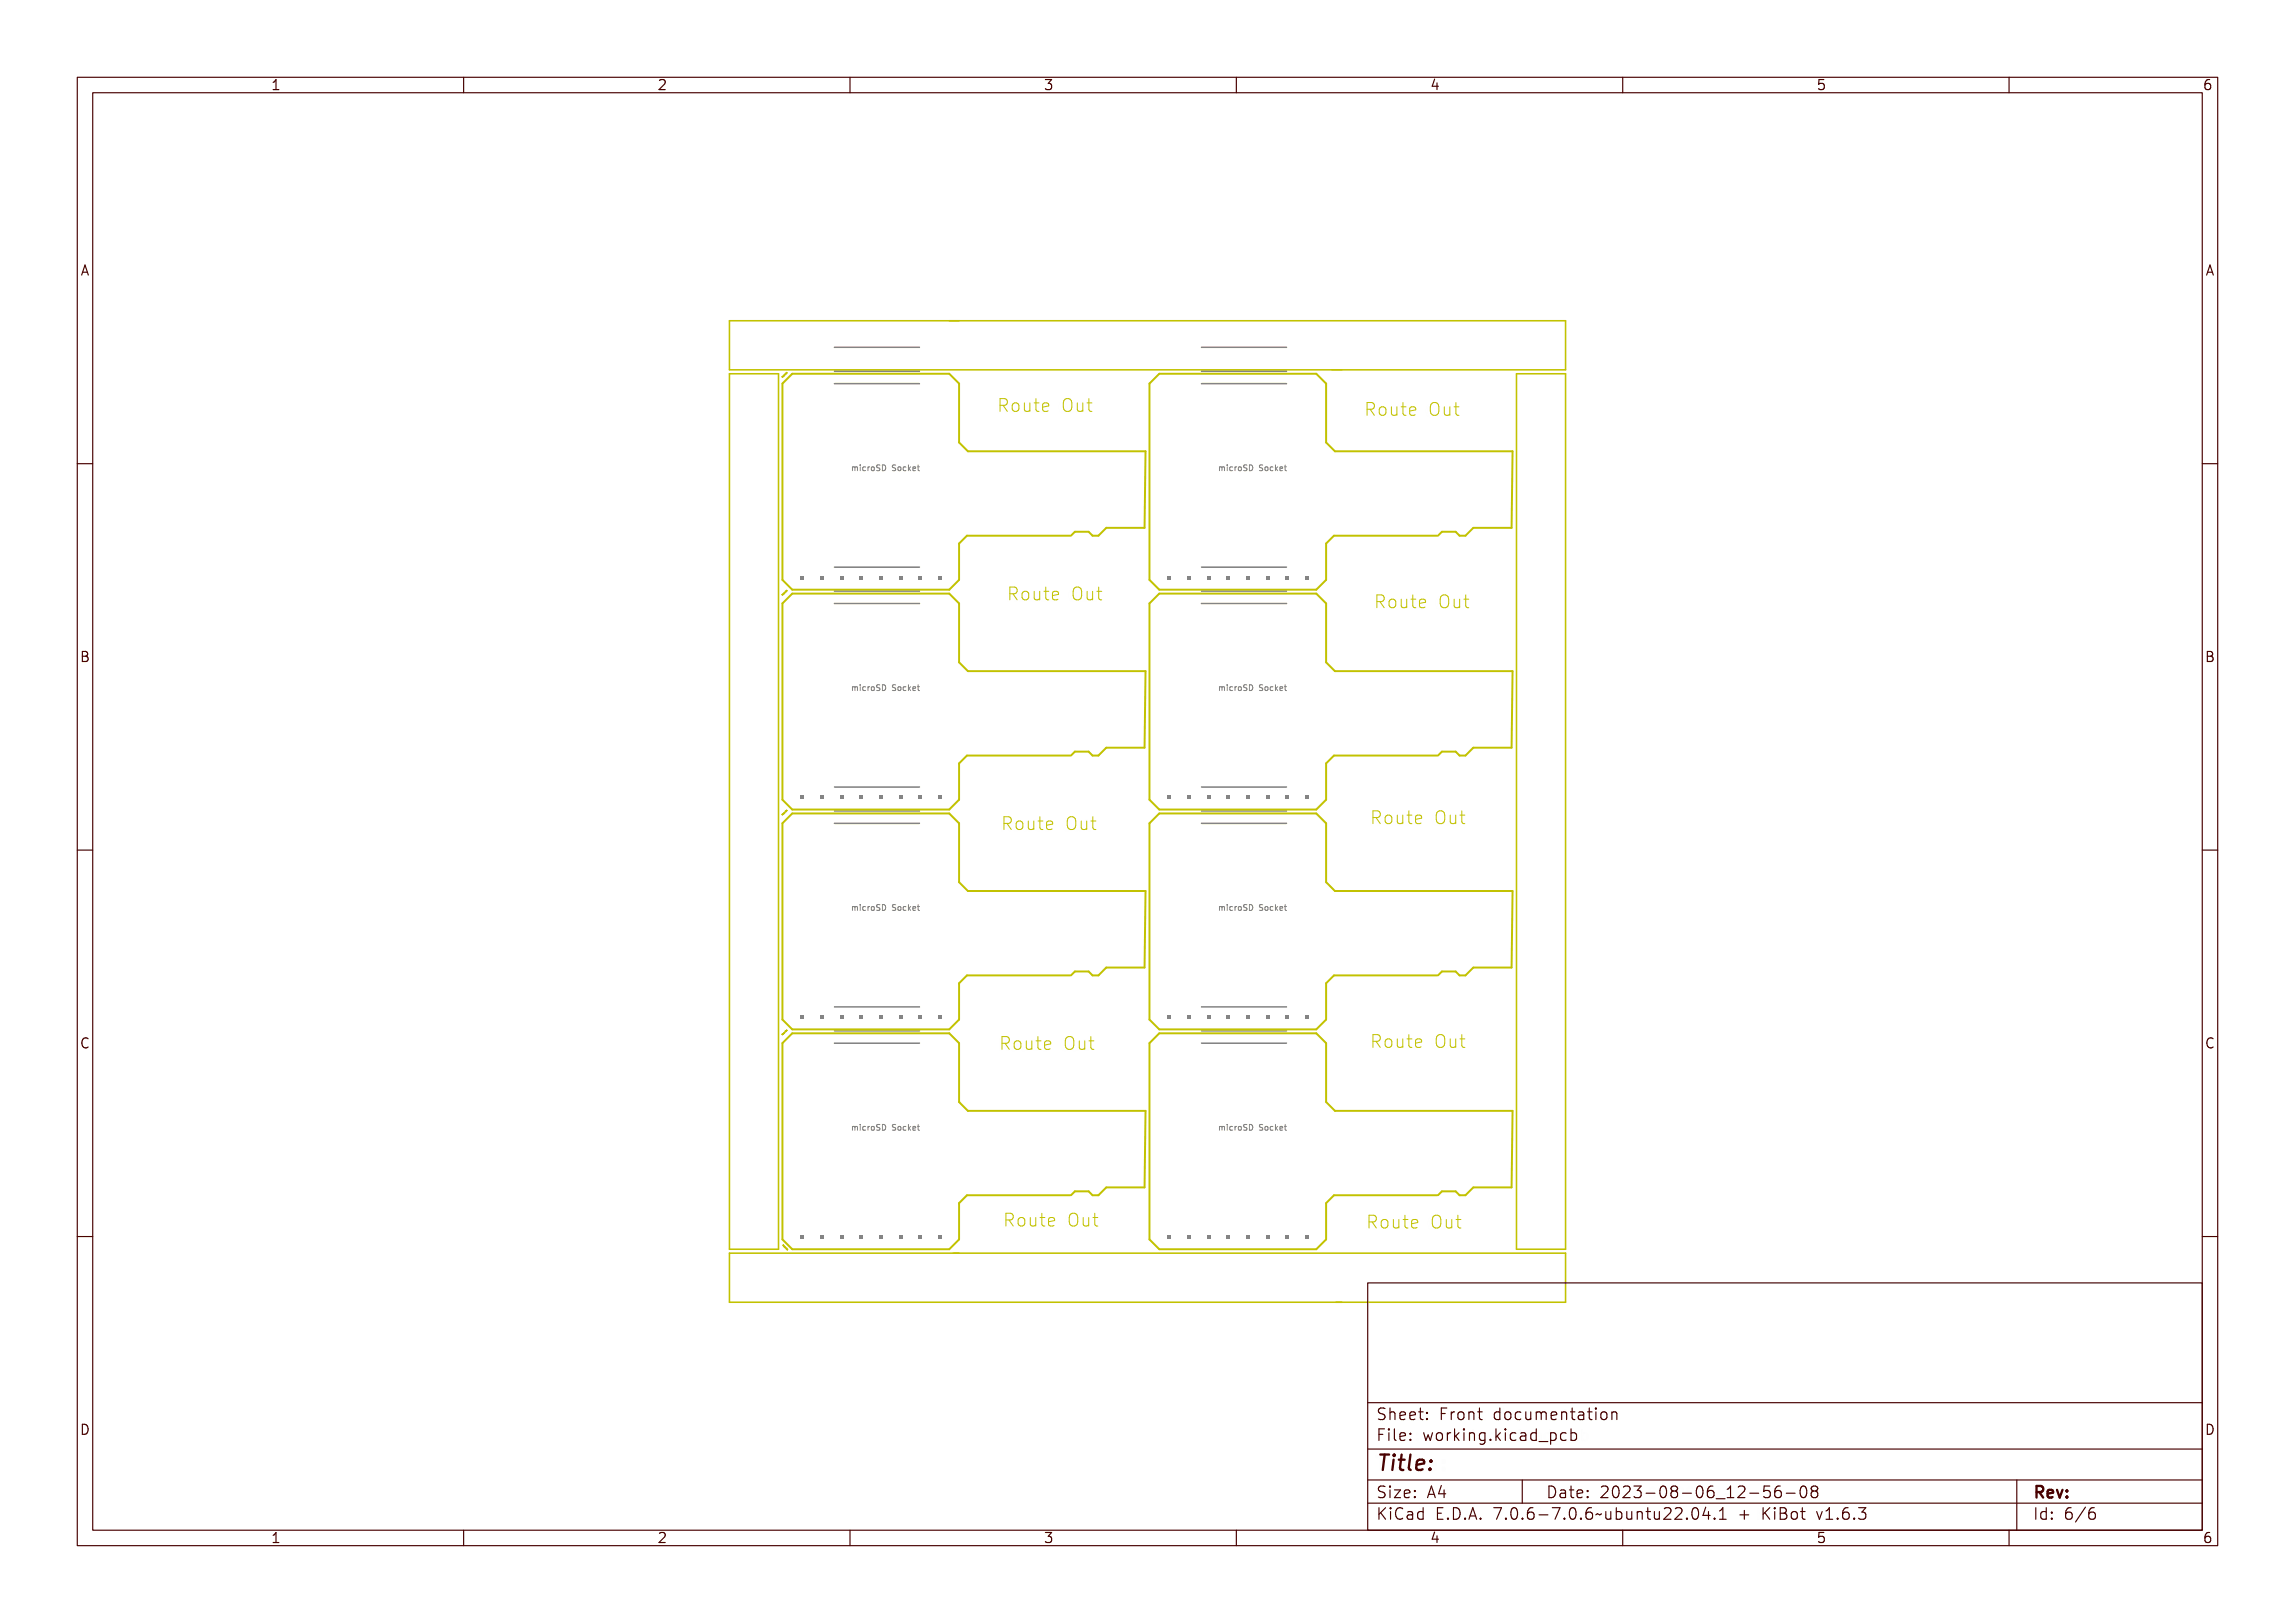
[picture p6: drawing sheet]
<svg xmlns="http://www.w3.org/2000/svg" width="297mm" height="210mm" viewBox="0 0 297 210" stroke-linecap="round" stroke-linejoin="round" font-family="sans-serif">
<defs><g id="words">
<text font-size="2.7" fill="#480000" x="178" y="190.3">Title:</text>
<g font-size="2.2" fill="#c2c200">
<text x="128.9" y="53.4">Route Out</text>
<text x="176.4" y="53.9">Route Out</text>
<text x="130.2" y="77.8">Route Out</text>
<text x="177.7" y="78.8">Route Out</text>
<text x="129.5" y="107.5">Route Out</text>
<text x="177.2" y="106.8">Route Out</text>
<text x="129.2" y="136">Route Out</text>
<text x="177.2" y="135.7">Route Out</text>
<text x="129.7" y="158.9">Route Out</text>
<text x="176.7" y="159.1">Route Out</text>
</g>
<g font-size="2" fill="#480000">
<text x="178" y="183.7">Sheet: Front documentation</text>
<text x="178" y="186.5">File: working.kicad_pcb</text>
<text x="178" y="193.9">Size: A4</text>
<text x="178" y="196.6">KiCad E.D.A. 7.0.6-7.0.6~ubuntu22.04.1 + KiBot v1.6.3</text>
<text x="200" y="193.9">Date: 2023-08-06_12-56-08</text>
<text x="263" y="196.6">Id: 6/6</text>
<text x="263" y="193.9">Rev:</text>
</g>
<g font-size="1.7" fill="#480000">
<text x="35" y="11.7">1</text>
<text x="85" y="11.7">2</text>
<text x="135" y="11.7">3</text>
<text x="185" y="11.7">4</text>
<text x="235" y="11.7">5</text>
<text x="285" y="11.7">6</text>
<text x="10.5" y="35.7">A</text>
<text x="285.5" y="35.7">A</text>
<text x="10.5" y="85.6">B</text>
<text x="285.5" y="85.6">B</text>
<text x="10.5" y="135.7">C</text>
<text x="285.5" y="135.7">C</text>
<text x="10.5" y="185.6">D</text>
<text x="285.5" y="185.6">D</text>
<text x="35" y="199.7">1</text>
<text x="85" y="199.7">2</text>
<text x="135" y="199.7">3</text>
<text x="185" y="199.7">4</text>
<text x="235" y="199.7">5</text>
<text x="285" y="199.7">6</text>
</g>
<g font-size="1" fill="#848484">
<text x="110.1" y="60.9">microSD Socket</text>
<text x="157.6" y="60.9">microSD Socket</text>
<text x="110.1" y="89.4">microSD Socket</text>
<text x="157.6" y="89.4">microSD Socket</text>
<text x="110.1" y="117.8">microSD Socket</text>
<text x="157.6" y="117.8">microSD Socket</text>
<text x="110.1" y="146.3">microSD Socket</text>
<text x="157.6" y="146.3">microSD Socket</text>
</g>
</g></defs>
<g fill="none" stroke="#848484" stroke-width=".13">
<path d="M110.2 60.4h.4l.1 .5h-.1l-.1-.4-.1 .4-.1-.4-.1 .4zM110.8 60.4h.3v.5h.1h-.4h.2v-.4zM111 60.2h.1v.1h-.1zM111.5 60.5l.2-.1 .1 .1a.2 .2 0 0 0-.2 0 .2 .2 0 0 0 0 .3 .2 .2 0 0 0 .2 0v.1a.29 .29 0 0 1-.4-.1 .29 .29 0 0 1 .1-.3zM112.1 60.4h.1a.14 .14 0 0 1 .2 0 .14 .14 0 0 1 .1 .1 .18 .18 0 0 0-.2 0 .18 .18 0 0 0-.1 .2v.2h-.1zM112.7 60.5h.1a.18 .18 0 0 1 .2 .2 .18 .18 0 0 1-.3 .1zM113.3 60.3l.2-.1h.1v.1a.15 .15 0 0 0-.3 0 .15 .15 0 0 0 .2 .2 .23 .23 0 0 1 .1 .4 .23 .23 0 0 1-.4-.1 .17 .17 0 0 0 .2 .1 .17 .17 0 0 0 .1-.3 .23 .23 0 0 1-.3-.1 .23 .23 0 0 1 .1-.2zM113.8 60.2a.38 .38 0 0 1 .5 .4 .38 .38 0 0 1-.5 .3zM113.9 60.3a.28 .28 0 0 1 .3 .3 .28 .28 0 0 1-.3 .3zM115.1 60.3l.2-.1h.1v.1a.15 .15 0 0 0-.3 0 .15 .15 0 0 0 .2 .2 .23 .23 0 0 1 .1 .4 .23 .23 0 0 1-.4-.1 .17 .17 0 0 0 .2 .1 .17 .17 0 0 0 .1-.3 .23 .23 0 0 1-.3-.1 .23 .23 0 0 1 .1-.2zM115.7 60.5h.1a.18 .18 0 0 1 .2 .2 .18 .18 0 0 1-.3 .1zM116.3 60.5l.2-.1 .2 .1a.2 .2 0 0 0-.3 0 .2 .2 0 0 0 0 .3 .2 .2 0 0 0 .3 0v.1a.29 .29 0 0 1-.4-.1 .29 .29 0 0 1 0-.3z"/>
<path d="M116.9 60.2v.4l.4-.2-.2 .2 .2 .3h-.1l-.2-.2-.1 .2zM117.5 60.5l.3-.1 .1 .2-.4 .1a.21 .21 0 0 0 .1 .2 .21 .21 0 0 0 .3-.1 .27 .27 0 0 1-.5 .1 .27 .27 0 0 1 .1-.4zM117.5 60.5h.2l.1 .1h-.3zM118.2 60.2v.2h.3v.1h-.3l.1 .3 .2 .1-.3-.1v-.3h-.2l.2-.1zM118.7 60.4h.3M118.8 60.2v.6l.2 .1M157.7 60.4h.4l.1 .5h-.1l-.1-.4-.1 .4-.1-.4-.1 .4zM158.3 60.4h.3v.5h.1h-.4h.2v-.4zM158.5 60.2h.1v.1h-.1zM159 60.5l.2-.1 .1 .1a.2 .2 0 0 0-.2 0 .2 .2 0 0 0 0 .3 .2 .2 0 0 0 .2 0v.1a.29 .29 0 0 1-.4-.1 .29 .29 0 0 1 .1-.3zM159.6 60.4h.1a.14 .14 0 0 1 .2 0 .14 .14 0 0 1 .1 .1 .18 .18 0 0 0-.2 0 .18 .18 0 0 0-.1 .2v.2h-.1zM160.2 60.5h.1a.18 .18 0 0 1 .2 .2 .18 .18 0 0 1-.3 .1z"/>
<path d="M160.7 60.3l.3-.1h.1v.1a.15 .15 0 0 0-.3 0 .15 .15 0 0 0 .2 .2 .23 .23 0 0 1 .1 .4 .23 .23 0 0 1-.4-.1 .17 .17 0 0 0 .2 .1 .17 .17 0 0 0 .1-.3 .23 .23 0 0 1-.3-.1 .23 .23 0 0 1 0-.2zM161.3 60.2a.38 .38 0 0 1 .5 .4 .38 .38 0 0 1-.5 .3zM161.4 60.3a.28 .28 0 0 1 .3 .3 .28 .28 0 0 1-.3 .3zM162.6 60.3l.2-.1h.1v.1a.15 .15 0 0 0-.3 0 .15 .15 0 0 0 .2 .2 .23 .23 0 0 1 .1 .4 .23 .23 0 0 1-.4-.1 .17 .17 0 0 0 .2 .1 .17 .17 0 0 0 .1-.3 .23 .23 0 0 1-.3-.1 .23 .23 0 0 1 .1-.2zM163.2 60.5h.1a.18 .18 0 0 1 .2 .2 .18 .18 0 0 1-.3 .1zM163.8 60.5l.2-.1 .2 .1a.2 .2 0 0 0-.3 0 .2 .2 0 0 0 0 .3 .2 .2 0 0 0 .3 0v.1a.29 .29 0 0 1-.4-.1 .29 .29 0 0 1 0-.3zM164.4 60.2v.4l.4-.2-.2 .2 .2 .3h-.1l-.2-.2-.1 .2zM165 60.5l.3-.1 .1 .2-.4 .1a.21 .21 0 0 0 .1 .2 .21 .21 0 0 0 .3-.1 .27 .27 0 0 1-.5 .1 .27 .27 0 0 1 .1-.4zM165 60.5h.2l.1 .1h-.3zM165.7 60.2v.2h.3v.1h-.3l.1 .3 .2 .1-.3-.1v-.3h-.2l.2-.1zM166.2 60.4h.3M166.3 60.2v.6l.2 .1"/>
<path d="M110.2 88.8l.4 .1 .1 .5h-.1l-.1-.5-.1 .5-.1-.5-.1 .5zM110.8 88.8h.3v.5h.1v.1h-.4v-.1h.2v-.4zM111 88.6h.1v.1h-.1zM111.5 88.9l.2-.1 .1 .2a.2 .2 0 0 0-.2 0 .2 .2 0 0 0 0 .2 .2 .2 0 0 0 .2 .1v.1a.29 .29 0 0 1-.4-.1 .29 .29 0 0 1 .1-.4zM112.1 88.8l.1 .1a.14 .14 0 0 1 .2-.1 .14 .14 0 0 1 .1 .1 .18 .18 0 0 0-.2 0 .18 .18 0 0 0-.1 .2v.3h-.1zM112.7 89l.1-.1a.18 .18 0 0 1 .2 .2 .18 .18 0 0 1-.3 .2zM113.3 88.7l.2-.1 .1 .1v.1a.15 .15 0 0 0-.3 0 .15 .15 0 0 0 .2 .2 .23 .23 0 0 1 .1 .4 .23 .23 0 0 1-.4-.2 .17 .17 0 0 0 .2 .1 .17 .17 0 0 0 .1-.2 .23 .23 0 0 1-.3-.1 .23 .23 0 0 1 .1-.3zM113.8 88.7a.38 .38 0 0 1 .5 .3 .38 .38 0 0 1-.5 .4zM113.9 88.7a.28 .28 0 0 1 .3 .3 .28 .28 0 0 1-.3 .3zM115.1 88.7l.2-.1 .1 .1v.1a.15 .15 0 0 0-.3 0 .15 .15 0 0 0 .2 .2 .23 .23 0 0 1 .1 .4 .23 .23 0 0 1-.4-.2 .17 .17 0 0 0 .2 .1 .17 .17 0 0 0 .1-.2 .23 .23 0 0 1-.3-.1 .23 .23 0 0 1 .1-.3zM115.7 89l.1-.1a.18 .18 0 0 1 .2 .2 .18 .18 0 0 1-.3 .2zM116.3 88.9l.2-.1 .2 .2a.2 .2 0 0 0-.3 0 .2 .2 0 0 0 0 .2 .2 .2 0 0 0 .3 .1v.1a.29 .29 0 0 1-.4-.1 .29 .29 0 0 1 0-.4z"/>
<path d="M116.9 88.6v.5l.4-.3-.2 .2 .2 .4h-.1l-.2-.3-.1 .3zM117.5 88.9l.3-.1 .1 .3h-.4a.21 .21 0 0 0 .1 .2 .21 .21 0 0 0 .3 0 .27 .27 0 0 1-.5 0 .27 .27 0 0 1 .1-.4zM117.5 88.9h.2l.1 .2h-.3zM118.2 88.7v.1h.3v.1h-.3l.1 .4 .2 .1-.3-.1v-.4h-.2l.2-.1zM118.7 88.9h.3M118.8 88.6v.6l.2 .2M157.7 88.8h.4l.1 .6h-.1l-.1-.5-.1 .5-.1-.5-.1 .5zM158.3 88.8h.3v.5h.1v.1h-.4v-.1h.2v-.4zM158.5 88.6h.1v.1h-.1zM159 88.9l.2-.1 .1 .2a.2 .2 0 0 0-.2 0 .2 .2 0 0 0 0 .2 .2 .2 0 0 0 .2 .1v.1a.29 .29 0 0 1-.4-.1 .29 .29 0 0 1 .1-.4zM159.6 88.8l.1 .1a.14 .14 0 0 1 .2-.1 .14 .14 0 0 1 .1 .1 .18 .18 0 0 0-.2 0 .18 .18 0 0 0-.1 .2v.3h-.1zM160.2 89l.1-.1a.18 .18 0 0 1 .2 .2 .18 .18 0 0 1-.3 .2z"/>
<path d="M160.7 88.7l.3-.1 .1 .1v.1a.15 .15 0 0 0-.3 0 .15 .15 0 0 0 .2 .2 .23 .23 0 0 1 .1 .4 .23 .23 0 0 1-.4-.2 .17 .17 0 0 0 .2 .1 .17 .17 0 0 0 .1-.2 .23 .23 0 0 1-.3-.1 .23 .23 0 0 1 0-.3zM161.3 88.7a.38 .38 0 0 1 .5 .3 .38 .38 0 0 1-.5 .4zM161.4 88.7a.28 .28 0 0 1 .3 .3 .28 .28 0 0 1-.3 .3zM162.6 88.7l.2-.1 .1 .1v.1a.15 .15 0 0 0-.3 0 .15 .15 0 0 0 .2 .2 .23 .23 0 0 1 .1 .4 .23 .23 0 0 1-.4-.2 .17 .17 0 0 0 .2 .1 .17 .17 0 0 0 .1-.2 .23 .23 0 0 1-.3-.1 .23 .23 0 0 1 .1-.3zM163.2 89l.1-.1a.18 .18 0 0 1 .2 .2 .18 .18 0 0 1-.3 .2zM163.8 88.9l.2-.1 .2 .2a.2 .2 0 0 0-.3 0 .2 .2 0 0 0 0 .2 .2 .2 0 0 0 .3 .1v.1a.29 .29 0 0 1-.4-.1 .29 .29 0 0 1 0-.4zM164.4 88.6v.5l.4-.3-.2 .2 .2 .4h-.1l-.2-.3-.1 .3zM165 88.9l.3-.1 .1 .3h-.4a.21 .21 0 0 0 .1 .2 .21 .21 0 0 0 .3 0 .27 .27 0 0 1-.5 0 .27 .27 0 0 1 .1-.4zM165 88.9h.2l.1 .2h-.3zM165.7 88.7v.1h.3v.1h-.3l.1 .4 .2 .1-.3-.1v-.4h-.2l.2-.1zM166.2 88.9h.3M166.3 88.6v.6l.2 .2"/>
<path d="M110.2 117.3h.4l.1 .5h-.1l-.1-.5-.1 .5-.1-.5-.1 .5zM110.8 117.3h.3v.5h.1h-.4h.2v-.4zM111 117.1h.1v.1h-.1zM111.5 117.3h.2l.1 .1a.2 .2 0 0 0-.2 0 .2 .2 0 0 0 0 .3 .2 .2 0 0 0 .2 0v.1a.29 .29 0 0 1-.4-.1 .29 .29 0 0 1 .1-.4zM112.1 117.3h.1a.14 .14 0 0 1 .2 0 .14 .14 0 0 1 .1 .1 .18 .18 0 0 0-.2 0 .18 .18 0 0 0-.1 .2v.2h-.1zM112.7 117.4h.1a.18 .18 0 0 1 .2 .2 .18 .18 0 0 1-.3 .1zM113.3 117.1h.2h.1v.1a.15 .15 0 0 0-.3 0 .15 .15 0 0 0 .2 .2 .23 .23 0 0 1 .1 .4 .23 .23 0 0 1-.4-.1 .17 .17 0 0 0 .2 .1 .17 .17 0 0 0 .1-.3 .23 .23 0 0 1-.3-.1 .23 .23 0 0 1 .1-.3zM113.8 117.1a.38 .38 0 0 1 .5 .4 .38 .38 0 0 1-.5 .3zM113.9 117.2a.28 .28 0 0 1 .3 .3 .28 .28 0 0 1-.3 .3zM115.1 117.1h.2h.1v.1a.15 .15 0 0 0-.3 0 .15 .15 0 0 0 .2 .2 .23 .23 0 0 1 .1 .4 .23 .23 0 0 1-.4-.1 .17 .17 0 0 0 .2 .1 .17 .17 0 0 0 .1-.3 .23 .23 0 0 1-.3-.1 .23 .23 0 0 1 .1-.3zM115.7 117.4h.1a.18 .18 0 0 1 .2 .2 .18 .18 0 0 1-.3 .1zM116.3 117.3h.2l.2 .1a.2 .2 0 0 0-.3 0 .2 .2 0 0 0 0 .3 .2 .2 0 0 0 .3 0v.1a.29 .29 0 0 1-.4-.1 .29 .29 0 0 1 0-.4z"/>
<path d="M116.9 117.1v.4l.4-.2-.2 .2 .2 .3h-.1l-.2-.2-.1 .2zM117.5 117.4l.3-.1 .1 .2-.4 .1a.21 .21 0 0 0 .1 .2 .21 .21 0 0 0 .3-.1 .27 .27 0 0 1-.5 .1 .27 .27 0 0 1 .1-.4zM117.5 117.4h.2l.1 .1h-.3zM118.2 117.1v.2h.3v.1h-.3l.1 .3 .2 .1-.3-.1v-.3h-.2l.2-.1zM118.7 117.3h.3M118.8 117v.7l.2 .1M157.7 117.3h.4l.1 .5h-.1l-.1-.5-.1 .5-.1-.5-.1 .5zM158.3 117.3h.3v.5h.1h-.4h.2v-.4zM158.5 117.1h.1v.1h-.1zM159 117.3h.2l.1 .1a.2 .2 0 0 0-.2 0 .2 .2 0 0 0 0 .3 .2 .2 0 0 0 .2 0v.1a.29 .29 0 0 1-.4-.1 .29 .29 0 0 1 .1-.4zM159.6 117.3h.1a.14 .14 0 0 1 .2 0 .14 .14 0 0 1 .1 .1 .18 .18 0 0 0-.2 0 .18 .18 0 0 0-.1 .2v.2h-.1zM160.2 117.4h.1a.18 .18 0 0 1 .2 .2 .18 .18 0 0 1-.3 .1z"/>
<path d="M160.7 117.1h.3h.1v.1a.15 .15 0 0 0-.3 0 .15 .15 0 0 0 .2 .2 .23 .23 0 0 1 .1 .4 .23 .23 0 0 1-.4-.1 .17 .17 0 0 0 .2 .1 .17 .17 0 0 0 .1-.3 .23 .23 0 0 1-.3-.1 .23 .23 0 0 1 0-.3zM161.3 117.1a.38 .38 0 0 1 .5 .4 .38 .38 0 0 1-.5 .3zM161.4 117.2a.28 .28 0 0 1 .3 .3 .28 .28 0 0 1-.3 .3zM162.6 117.1h.2h.1v.1a.15 .15 0 0 0-.3 0 .15 .15 0 0 0 .2 .2 .23 .23 0 0 1 .1 .4 .23 .23 0 0 1-.4-.1 .17 .17 0 0 0 .2 .1 .17 .17 0 0 0 .1-.3 .23 .23 0 0 1-.3-.1 .23 .23 0 0 1 .1-.3zM163.2 117.4h.1a.18 .18 0 0 1 .2 .2 .18 .18 0 0 1-.3 .1zM163.8 117.3h.2l.2 .1a.2 .2 0 0 0-.3 0 .2 .2 0 0 0 0 .3 .2 .2 0 0 0 .3 0v.1a.29 .29 0 0 1-.4-.1 .29 .29 0 0 1 0-.4zM164.4 117.1v.4l.4-.2-.2 .2 .2 .3h-.1l-.2-.2-.1 .2zM165 117.4l.3-.1 .1 .2-.4 .1a.21 .21 0 0 0 .1 .2 .21 .21 0 0 0 .3-.1 .27 .27 0 0 1-.5 .1 .27 .27 0 0 1 .1-.4zM165 117.4h.2l.1 .1h-.3zM165.7 117.1v.2h.3v.1h-.3l.1 .3 .2 .1-.3-.1v-.3h-.2l.2-.1zM166.2 117.3h.3M166.3 117v.7l.2 .1"/>
<path d="M110.2 145.7l.4 .1 .1 .5h-.1l-.1-.5-.1 .5-.1-.5-.1 .5zM110.8 145.7h.3v.5h.1v.1h-.4v-.1h.2v-.4zM111 145.5h.1v.1h-.1zM111.5 145.8l.2-.1 .1 .2a.2 .2 0 0 0-.2 0 .2 .2 0 0 0 0 .2 .2 .2 0 0 0 .2 .1v.1a.29 .29 0 0 1-.4-.1 .29 .29 0 0 1 .1-.4zM112.1 145.7l.1 .1a.14 .14 0 0 1 .2-.1 .14 .14 0 0 1 .1 .1 .18 .18 0 0 0-.2 0 .18 .18 0 0 0-.1 .2v.3h-.1zM112.7 145.9l.1-.1a.18 .18 0 0 1 .2 .2 .18 .18 0 0 1-.3 .2zM113.3 145.6l.2-.1 .1 .1v.1a.15 .15 0 0 0-.3 0 .15 .15 0 0 0 .2 .2 .23 .23 0 0 1 .1 .4 .23 .23 0 0 1-.4-.2 .17 .17 0 0 0 .2 .1 .17 .17 0 0 0 .1-.2 .23 .23 0 0 1-.3-.1 .23 .23 0 0 1 .1-.3zM113.8 145.5a.38 .38 0 0 1 .5 .4 .38 .38 0 0 1-.5 .4zM113.9 145.6a.28 .28 0 0 1 .3 .3 .28 .28 0 0 1-.3 .3zM115.1 145.6l.2-.1 .1 .1v.1a.15 .15 0 0 0-.3 0 .15 .15 0 0 0 .2 .2 .23 .23 0 0 1 .1 .4 .23 .23 0 0 1-.4-.2 .17 .17 0 0 0 .2 .1 .17 .17 0 0 0 .1-.2 .23 .23 0 0 1-.3-.1 .23 .23 0 0 1 .1-.3zM115.7 145.9l.1-.1a.18 .18 0 0 1 .2 .2 .18 .18 0 0 1-.3 .2zM116.3 145.8l.2-.1 .2 .2a.2 .2 0 0 0-.3 0 .2 .2 0 0 0 0 .2 .2 .2 0 0 0 .3 .1v.1a.29 .29 0 0 1-.4-.1 .29 .29 0 0 1 0-.4z"/>
<path d="M116.9 145.5v.5l.4-.3-.2 .2 .2 .4h-.1l-.2-.3-.1 .3zM117.5 145.8l.3-.1 .1 .3h-.4a.21 .21 0 0 0 .1 .2 .21 .21 0 0 0 .3 0 .27 .27 0 0 1-.5 0 .27 .27 0 0 1 .1-.4zM117.5 145.8h.2l.1 .2h-.3zM118.2 145.6v.1h.3v.1h-.3l.1 .4 .2 .1-.3-.1v-.4h-.2l.2-.1zM118.7 145.7h.3M118.8 145.5v.6l.2 .1M157.7 145.7h.4l.1 .6h-.1l-.1-.5-.1 .5-.1-.5-.1 .5zM158.3 145.7h.3v.5h.1v.1h-.4v-.1h.2v-.4zM158.5 145.5h.1v.1h-.1zM159 145.8l.2-.1 .1 .2a.2 .2 0 0 0-.2 0 .2 .2 0 0 0 0 .2 .2 .2 0 0 0 .2 .1v.1a.29 .29 0 0 1-.4-.1 .29 .29 0 0 1 .1-.4zM159.6 145.7l.1 .1a.14 .14 0 0 1 .2-.1 .14 .14 0 0 1 .1 .1 .18 .18 0 0 0-.2 0 .18 .18 0 0 0-.1 .2v.3h-.1zM160.2 145.9l.1-.1a.18 .18 0 0 1 .2 .2 .18 .18 0 0 1-.3 .2z"/>
<path d="M160.7 145.6l.3-.1 .1 .1v.1a.15 .15 0 0 0-.3 0 .15 .15 0 0 0 .2 .2 .23 .23 0 0 1 .1 .4 .23 .23 0 0 1-.4-.2 .17 .17 0 0 0 .2 .1 .17 .17 0 0 0 .1-.2 .23 .23 0 0 1-.3-.1 .23 .23 0 0 1 0-.3zM161.3 145.5a.38 .38 0 0 1 .5 .4 .38 .38 0 0 1-.5 .4zM161.4 145.6a.28 .28 0 0 1 .3 .3 .28 .28 0 0 1-.3 .3zM162.6 145.6l.2-.1 .1 .1v.1a.15 .15 0 0 0-.3 0 .15 .15 0 0 0 .2 .2 .23 .23 0 0 1 .1 .4 .23 .23 0 0 1-.4-.2 .17 .17 0 0 0 .2 .1 .17 .17 0 0 0 .1-.2 .23 .23 0 0 1-.3-.1 .23 .23 0 0 1 .1-.3zM163.2 145.9l.1-.1a.18 .18 0 0 1 .2 .2 .18 .18 0 0 1-.3 .2zM163.8 145.8l.2-.1 .2 .2a.2 .2 0 0 0-.3 0 .2 .2 0 0 0 0 .2 .2 .2 0 0 0 .3 .1v.1a.29 .29 0 0 1-.4-.1 .29 .29 0 0 1 0-.4zM164.4 145.5v.5l.4-.3-.2 .2 .2 .4h-.1l-.2-.3-.1 .3zM165 145.8l.3-.1 .1 .3h-.4a.21 .21 0 0 0 .1 .2 .21 .21 0 0 0 .3 0 .27 .27 0 0 1-.5 0 .27 .27 0 0 1 .1-.4zM165 145.8h.2l.1 .2h-.3zM165.7 145.6v.1h.3v.1h-.3l.1 .4 .2 .1-.3-.1v-.4h-.2l.2-.1zM166.2 145.7h.3M166.3 145.5v.6l.2 .1"/>
<circle cx="112.8" cy="60.7" r=".28"/>
<circle cx="115.8" cy="60.7" r=".28"/>
<circle cx="160.3" cy="60.7" r=".28"/>
<circle cx="163.3" cy="60.7" r=".28"/>
<circle cx="112.8" cy="89.1" r=".28"/>
<circle cx="115.8" cy="89.1" r=".28"/>
<circle cx="160.3" cy="89.1" r=".28"/>
<circle cx="163.3" cy="89.1" r=".28"/>
<circle cx="112.8" cy="117.5" r=".28"/>
<circle cx="115.8" cy="117.5" r=".28"/>
<circle cx="160.3" cy="117.5" r=".28"/>
<circle cx="163.3" cy="117.5" r=".28"/>
<circle cx="112.8" cy="146" r=".28"/>
<circle cx="115.8" cy="146" r=".28"/>
<circle cx="160.3" cy="146" r=".28"/>
<circle cx="163.3" cy="146" r=".28"/>
</g>
<g fill="#848484">
<path d="M151.1 74.5h.5v.5h-.5z" fill-rule="evenodd"/>
<path d="M153.6 74.5h.5v.5h-.5z" fill-rule="evenodd"/>
<path d="M156.2 74.5h.5v.5h-.5z" fill-rule="evenodd"/>
<path d="M158.7 74.5h.5v.5h-.5z" fill-rule="evenodd"/>
<path d="M161.3 74.5h.5v.5h-.5z" fill-rule="evenodd"/>
<path d="M163.8 74.5h.5v.5h-.5z" fill-rule="evenodd"/>
<path d="M166.3 74.5h.5v.5h-.5z" fill-rule="evenodd"/>
<path d="M168.9 74.5h.5v.5h-.5z" fill-rule="evenodd"/>
<path d="M103.6 131.4h.5v.5h-.5z" fill-rule="evenodd"/>
<path d="M106.1 131.4h.5v.5h-.5z" fill-rule="evenodd"/>
<path d="M108.7 131.4h.5v.5h-.5z" fill-rule="evenodd"/>
<path d="M111.2 131.4h.5v.5h-.5z" fill-rule="evenodd"/>
<path d="M113.8 131.4h.5v.5h-.5z" fill-rule="evenodd"/>
<path d="M116.3 131.4h.5v.5h-.5z" fill-rule="evenodd"/>
<path d="M118.8 131.4h.5v.5h-.5z" fill-rule="evenodd"/>
<path d="M121.4 131.4h.5v.5h-.5z" fill-rule="evenodd"/>
<path d="M151.1 131.4h.5v.5h-.5z" fill-rule="evenodd"/>
<path d="M153.6 131.4h.5v.5h-.5z" fill-rule="evenodd"/>
<path d="M156.2 131.4h.5v.5h-.5z" fill-rule="evenodd"/>
<path d="M158.7 131.4h.5v.5h-.5z" fill-rule="evenodd"/>
<path d="M161.3 131.4h.5v.5h-.5z" fill-rule="evenodd"/>
<path d="M163.8 131.4h.5v.5h-.5z" fill-rule="evenodd"/>
<path d="M166.3 131.4h.5v.5h-.5z" fill-rule="evenodd"/>
<path d="M168.9 131.4h.5v.5h-.5z" fill-rule="evenodd"/>
<path d="M103.6 102.9h.5v.5h-.5z" fill-rule="evenodd"/>
<path d="M106.1 102.9h.5v.5h-.5z" fill-rule="evenodd"/>
<path d="M108.7 102.9h.5v.5h-.5z" fill-rule="evenodd"/>
<path d="M111.2 102.9h.5v.5h-.5z" fill-rule="evenodd"/>
<path d="M113.8 102.9h.5v.5h-.5z" fill-rule="evenodd"/>
<path d="M116.3 102.9h.5v.5h-.5z" fill-rule="evenodd"/>
<path d="M118.8 102.9h.5v.5h-.5z" fill-rule="evenodd"/>
<path d="M121.4 102.9h.5v.5h-.5z" fill-rule="evenodd"/>
</g>
<path d="M108 78.1h11M108 73.4h11M108 76.5h11M155.5 78.1h11M155.5 73.4h11M155.5 76.5h11" fill="none" stroke="#848484" stroke-width=".2"/>
<g fill="#848484">
<path d="M151.1 159.8h.5v.5h-.5z" fill-rule="evenodd"/>
<path d="M153.6 159.8h.5v.5h-.5z" fill-rule="evenodd"/>
<path d="M156.2 159.8h.5v.5h-.5z" fill-rule="evenodd"/>
<path d="M158.7 159.8h.5v.5h-.5z" fill-rule="evenodd"/>
<path d="M161.3 159.8h.5v.5h-.5z" fill-rule="evenodd"/>
<path d="M163.8 159.8h.5v.5h-.5z" fill-rule="evenodd"/>
<path d="M166.3 159.8h.5v.5h-.5z" fill-rule="evenodd"/>
<path d="M168.9 159.8h.5v.5h-.5z" fill-rule="evenodd"/>
</g>
<path d="M155.5 49.6h11M155.5 44.9h11M155.5 48h11M108 106.5h11M108 101.8h11M108 104.9h11" fill="none" stroke="#848484" stroke-width=".2"/>
<g fill="#848484">
<path d="M151.1 102.9h.5v.5h-.5z" fill-rule="evenodd"/>
<path d="M153.6 102.9h.5v.5h-.5z" fill-rule="evenodd"/>
<path d="M156.2 102.9h.5v.5h-.5z" fill-rule="evenodd"/>
<path d="M158.7 102.9h.5v.5h-.5z" fill-rule="evenodd"/>
<path d="M161.3 102.9h.5v.5h-.5z" fill-rule="evenodd"/>
<path d="M163.8 102.9h.5v.5h-.5z" fill-rule="evenodd"/>
<path d="M166.3 102.9h.5v.5h-.5z" fill-rule="evenodd"/>
<path d="M168.9 102.9h.5v.5h-.5z" fill-rule="evenodd"/>
</g>
<path d="M108 49.6h11M108 44.9h11M108 48h11M155.5 106.5h11M155.5 101.8h11M155.5 104.9h11M108 135h11M108 130.3h11M108 133.4h11M155.5 135h11M155.5 130.3h11M155.5 133.4h11" fill="none" stroke="#848484" stroke-width=".2"/>
<g fill="#848484">
<path d="M103.6 74.5h.5v.5h-.5z" fill-rule="evenodd"/>
<path d="M106.1 74.5h.5v.5h-.5z" fill-rule="evenodd"/>
<path d="M108.7 74.5h.5v.5h-.5z" fill-rule="evenodd"/>
<path d="M111.2 74.5h.5v.5h-.5z" fill-rule="evenodd"/>
<path d="M113.8 74.5h.5v.5h-.5z" fill-rule="evenodd"/>
<path d="M116.3 74.5h.5v.5h-.5z" fill-rule="evenodd"/>
<path d="M118.8 74.5h.5v.5h-.5z" fill-rule="evenodd"/>
<path d="M121.4 74.5h.5v.5h-.5z" fill-rule="evenodd"/>
<path d="M103.6 159.8h.5v.5h-.5z" fill-rule="evenodd"/>
<path d="M106.1 159.8h.5v.5h-.5z" fill-rule="evenodd"/>
<path d="M108.7 159.8h.5v.5h-.5z" fill-rule="evenodd"/>
<path d="M111.2 159.8h.5v.5h-.5z" fill-rule="evenodd"/>
<path d="M113.8 159.8h.5v.5h-.5z" fill-rule="evenodd"/>
<path d="M116.3 159.8h.5v.5h-.5z" fill-rule="evenodd"/>
<path d="M118.8 159.8h.5v.5h-.5z" fill-rule="evenodd"/>
<path d="M121.4 159.8h.5v.5h-.5z" fill-rule="evenodd"/>
</g>
<path d="M138.5 69.3h-13.4l-1 1v4.7l-1.3 1.3h-20.3l-1.2-1.3v-25.4l1.2-1.2h20.3l1.3 1.2v7.7l1.2 1.1h22.9l-.1 9.9h-4.9l-1 1h-.8l-.5-.5h-1.8l-.5 .5M186 69.3h-13.4l-1 1v4.7l-1.3 1.3h-20.3l-1.2-1.3v-25.4l1.2-1.2h20.3l1.3 1.2v7.7l1.2 1.1h22.9l-.1 9.9h-4.9l-1.1 1h-.7l-.5-.5h-1.8l-.5 .5M138.5 97.8h-13.4l-1 1v4.7l-1.3 1.3h-20.3l-1.2-1.3v-25.4l1.2-1.3h20.3l1.3 1.3v7.6l1.2 1.1h22.9l-.1 9.9h-4.9l-1 1.1h-.8l-.5-.5h-1.8l-.5 .5M186 97.8h-13.4l-1 1v4.7l-1.3 1.3h-20.3l-1.2-1.3v-25.4l1.2-1.3h20.3l1.3 1.3v7.6l1.2 1.1h22.9l-.1 9.9h-4.9l-1.1 1.1h-.7l-.5-.5h-1.8l-.5 .5M138.5 126.2h-13.4l-1 1v4.7l-1.3 1.3h-20.3l-1.2-1.3v-25.4l1.2-1.2h20.3l1.3 1.2v7.6l1.2 1.2h22.9l-.1 9.9h-4.9l-1 1h-.8l-.5-.5h-1.8l-.5 .5M186 126.2h-13.4l-1 1v4.7l-1.3 1.3h-20.3l-1.2-1.3v-25.4l1.2-1.2h20.3l1.3 1.2v7.6l1.2 1.2h22.9l-.1 9.9h-4.9l-1.1 1h-.7l-.5-.5h-1.8l-.5 .5M138.5 154.7h-13.4l-1 1v4.7l-1.3 1.2h-20.3l-1.2-1.2v-25.4l1.2-1.3h20.3l1.3 1.3v7.6l1.2 1.1h22.9l-.1 9.9h-4.9l-1 1.1h-.8l-.5-.5h-1.8l-.5 .5M186 154.7h-13.4l-1 1v4.7l-1.3 1.2h-20.3l-1.2-1.2v-25.4l1.2-1.3h20.3l1.3 1.3v7.6l1.2 1.1h22.9l-.1 9.9h-4.9l-1.1 1.1h-.7l-.5-.5h-1.8l-.5 .5" fill="none" stroke="#c2c200" stroke-width=".25"/>
<path d="M94.4 41.5h108.2v6.4h-108.2zM94.4 48.4h6.3v113.2h-6.3zM196.3 48.4h6.3v113.2h-6.3zM94.4 162.2h108.2v6.3h-108.2z" fill="none" stroke="#c2c200" stroke-width=".2"/>
<g fill="none" stroke="#c2c200" stroke-width=".13">
<path d="M101.2 48.8h.1v.1zM101.2 48.8h.1M101.2 48.7l.1 .1M101.2 48.7h.1M101.3 48.8h.1M101.3 48.7h.1M101.3 48.8h-.1M101.3 48.7v.1M101.3 48.7h.1zM101.4 48.7h.1M101.4 48.6v.1M101.4 48.6h.1"/>
<path d="M101.4 48.6h.1zM101.4 48.5l.1 .1M101.5 48.6l-.1 .1M101.5 48.6h.1M101.5 48.5l-.1 .1M101.5 48.5l.1 .1zM101.5 48.5h.1M101.6 48.5h-.1M101.6 48.5h.1M101.6 48.3l.1 .1M101.6 48.3h.1M101.6 48.4h.1z"/>
<path d="M101.7 48.3v.1M101.7 48.3l.1 .1zM101.7 48.4h.1M101.7 48.3h.1M101.7 48.2l.1 .1zM101.8 48.2v.1M101.8 48.2h.1M101.8 48.3h.1M101.9 48.2h.1M129.1 51.8a.8 .8 0 0 1 1 .3 .4 .4 0 0 1-.3 .6l.2 .2 .3 .5h-.3l-.2-.5-.3-.1h-.2v.6h-.2zM129.3 52a.44 .44 0 0 1 .5 .2l.1 .1a.26 .26 0 0 1-.3 .3h-.3zM130.6 52.4a.56 .56 0 0 1 .7-.1 .56 .56 0 0 1 .1 .7 .52 .52 0 0 1-.6 .5 .52 .52 0 0 1-.4-.7z"/>
<path d="M130.7 52.5a.28 .28 0 0 1 .3-.1 .28 .28 0 0 1 .2 .2 .4 .4 0 0 1 0 .5 .4 .4 0 0 1-.4 .2 .62 .62 0 0 1-.1-.8zM131.8 52.2h.2v.9l.1 .2a.3 .3 0 0 0 .3-.1 .3 .3 0 0 0 .1-.3v-.7h.2v1.2h-.2v-.1a.39 .39 0 0 1-.5 .1 .39 .39 0 0 1-.2-.4zM133.4 51.9h.2v.3h.4v.2h-.4v.8l.1 .1h.3v.1a.45 .45 0 0 1-.6-.4v-.6h-.3v-.2h.3zM134.5 52.4a.53 .53 0 0 1 .7-.1 .53 .53 0 0 1 .2 .6h-.8a.46 .46 0 0 0 .3 .4 .46 .46 0 0 0 .5-.1v.2a.66 .66 0 0 1-.9-.1 .66 .66 0 0 1 0-.9zM134.7 52.5l.1-.1a.31 .31 0 0 1 .4 .3h-.6zM137.3 51.9a.59 .59 0 0 1 .7 .1 .59 .59 0 0 1 .1 .6v.3a.53 .53 0 0 1-.5 .6 .53 .53 0 0 1-.6-.6l.1-.7zM137.4 52a.43 .43 0 0 1 .4 .2 .43 .43 0 0 1 .1 .4v.3a.33 .33 0 0 1-.3 .4 .33 .33 0 0 1-.3-.4v-.6zM138.4 52.2h.2l.1 .9 .1 .2a.3 .3 0 0 0 .3-.1 .3 .3 0 0 0 .1-.3v-.7h.2v1.2h-.2v-.1a.39 .39 0 0 1-.5 .1 .39 .39 0 0 1-.3-.4zM140 51.9h.2v.3h.5v.2h-.5v.8l.1 .1h.4v.1a.45 .45 0 0 1-.7-.4v-.6h-.3v-.2h.3zM176.6 52.3a.8 .8 0 0 1 1 .3 .4 .4 0 0 1-.3 .6l.2 .2 .3 .5h-.3l-.2-.5-.3-.1h-.2v.6h-.2zM176.8 52.5a.44 .44 0 0 1 .5 .2l.1 .1a.26 .26 0 0 1-.3 .3h-.3zM178 52.9a.56 .56 0 0 1 .8-.1 .56 .56 0 0 1 .1 .7 .52 .52 0 0 1-.6 .5 .52 .52 0 0 1-.4-.7z"/>
<path d="M178.2 53a.28 .28 0 0 1 .3-.1 .28 .28 0 0 1 .2 .2 .4 .4 0 0 1 0 .5 .4 .4 0 0 1-.4 .2 .62 .62 0 0 1-.1-.8zM179.3 52.7h.2v.9l.1 .2a.3 .3 0 0 0 .3-.1 .3 .3 0 0 0 .1-.3v-.7h.2v1.2h-.2v-.1a.39 .39 0 0 1-.5 .2 .39 .39 0 0 1-.2-.5zM180.9 52.4h.2v.3h.4v.2h-.4v.8l.1 .1h.3v.1a.45 .45 0 0 1-.6-.3v-.7h-.3v-.2h.3zM182 52.9a.53 .53 0 0 1 .7-.1 .53 .53 0 0 1 .2 .6h-.8a.46 .46 0 0 0 .3 .4 .46 .46 0 0 0 .5-.1v.2a.67 .67 0 0 1-.9-.1 .67 .67 0 0 1 0-.9zM182.2 53l.1-.1a.31 .31 0 0 1 .4 .3h-.6zM184.8 52.4a.59 .59 0 0 1 .7 .1 .59 .59 0 0 1 .1 .6v.3a.53 .53 0 0 1-.5 .6 .53 .53 0 0 1-.6-.6l.1-.7zM184.9 52.5a.43 .43 0 0 1 .4 .2 .43 .43 0 0 1 .1 .4v.3a.33 .33 0 0 1-.3 .4 .33 .33 0 0 1-.3-.4v-.6zM185.9 52.7h.2l.1 .9 .1 .2a.3 .3 0 0 0 .3-.1 .3 .3 0 0 0 .1-.3v-.7h.2v1.2h-.2v-.1a.39 .39 0 0 1-.5 .2 .39 .39 0 0 1-.3-.5zM187.5 52.4h.2v.3h.5v.2h-.5v.8l.1 .1h.4v.1a.45 .45 0 0 1-.7-.3v-.7h-.3v-.2h.3zM101.2 77h.1v.1zM101.2 77h.1M101.2 76.9l.1 .1"/>
<path d="M101.2 76.9h.1M101.3 77h.1M101.3 77h-.1M101.3 76.9h.1M101.3 76.9v.1M101.3 76.9h.1zM101.4 76.9h.1M101.4 76.8v.1M101.4 76.8h.1M101.4 76.8h.1zM101.4 76.7l.1 .1M101.5 76.8l-.1 .1"/>
<path d="M101.5 76.8h.1M101.5 76.7l-.1 .1M101.5 76.7l.1 .1zM101.5 76.7h.1M101.6 76.7h-.1M101.6 76.7h.1M101.6 76.5h.1M101.6 76.5v.1M101.6 76.6h.1zM101.6 76.6h.1M101.7 76.5h.1M101.7 76.5h.1z"/>
<path d="M101.7 76.6h.1M101.7 76.5v.1M101.7 76.4l.1 .1zM101.8 76.4v.1M101.8 76.4h.1M101.8 76.5h.1M101.9 76.4h.1M130.4 76.2a.8 .8 0 0 1 .9 .3 .4 .4 0 0 1-.3 .6l.2 .1 .3 .6h-.2l-.3-.5-.2-.2h-.2v.7h-.2zM130.6 76.4h.2a.29 .29 0 0 1 .3 .3 .29 .29 0 0 1-.3 .3h-.2zM131.8 76.8a.56 .56 0 0 1 .7-.1 .56 .56 0 0 1 .2 .7 .52 .52 0 0 1-.6 .4 .52 .52 0 0 1-.4-.6zM132 76.9a.28 .28 0 0 1 .3-.1 .28 .28 0 0 1 .2 .2 .4 .4 0 0 1 0 .5 .4 .4 0 0 1-.4 .2 .62 .62 0 0 1-.1-.8zM133.1 76.6h.2v.9l.1 .2a.3 .3 0 0 0 .3-.1 .3 .3 0 0 0 .1-.3v-.7h.2v1.2h-.2v-.2a.39 .39 0 0 1-.5 .2 .39 .39 0 0 1-.2-.4z"/>
<path d="M134.7 76.3h.2v.3h.4v.2h-.4v.7l.1 .2h.3v.1a.45 .45 0 0 1-.6-.4v-.6h-.4v-.2h.4zM135.8 76.8a.53 .53 0 0 1 .7-.2 .53 .53 0 0 1 .2 .7h-.8a.46 .46 0 0 0 .3 .4 .46 .46 0 0 0 .5-.1v.2a.67 .67 0 0 1-.9-.1 .67 .67 0 0 1 0-.9zM136 76.9l.1-.1a.31 .31 0 0 1 .4 .3h-.6zM138.5 76.3a.59 .59 0 0 1 .7 0 .59 .59 0 0 1 .2 .7v.3a.53 .53 0 0 1-.6 .6 .53 .53 0 0 1-.5-.6l.1-.7zM138.7 76.4a.43 .43 0 0 1 .4 .2 .43 .43 0 0 1 .1 .4l-.1 .2a.33 .33 0 0 1-.3 .5 .33 .33 0 0 1-.3-.5l.1-.6zM139.7 76.6h.2v.9l.1 .2a.3 .3 0 0 0 .4-.1 .3 .3 0 0 0 0-.3v-.7h.2v1.2h-.2v-.2a.39 .39 0 0 1-.5 .2 .39 .39 0 0 1-.2-.4zM141.3 76.3h.2v.3h.4v.2h-.4v.7l.1 .2h.3v.1a.45 .45 0 0 1-.6-.4v-.6h-.3v-.2h.3zM177.9 77.2a.8 .8 0 0 1 .9 .3 .4 .4 0 0 1-.3 .6l.2 .2 .3 .5h-.2l-.3-.5-.2-.1h-.2v.6h-.2zM178.1 77.4a.44 .44 0 0 1 .5 .2v.1a.26 .26 0 0 1-.3 .3h-.2zM179.3 77.8a.56 .56 0 0 1 .7-.1 .56 .56 0 0 1 .2 .7 .52 .52 0 0 1-.6 .5 .52 .52 0 0 1-.4-.7zM179.5 77.9a.28 .28 0 0 1 .3-.1 .28 .28 0 0 1 .2 .2 .4 .4 0 0 1 0 .5 .4 .4 0 0 1-.4 .2 .62 .62 0 0 1-.1-.8zM180.6 77.6h.2v.9l.1 .2a.3 .3 0 0 0 .3-.1 .3 .3 0 0 0 .1-.3v-.7h.2v1.2h-.2v-.1a.39 .39 0 0 1-.5 .1 .39 .39 0 0 1-.2-.4z"/>
<path d="M182.2 77.3h.2v.3h.4v.2h-.4v.8l.1 .1h.3v.1a.45 .45 0 0 1-.6-.4v-.6h-.4v-.2h.4zM183.3 77.8a.53 .53 0 0 1 .7-.1 .53 .53 0 0 1 .2 .6h-.8a.46 .46 0 0 0 .3 .4 .46 .46 0 0 0 .5-.1v.2a.67 .67 0 0 1-.9-.1 .67 .67 0 0 1 0-.9zM183.5 77.9l.1-.1a.31 .31 0 0 1 .4 .3h-.6zM186 77.3a.59 .59 0 0 1 .7 .1 .59 .59 0 0 1 .2 .6v.3a.53 .53 0 0 1-.6 .6 .53 .53 0 0 1-.5-.6l.1-.7zM186.2 77.4a.43 .43 0 0 1 .4 .2 .43 .43 0 0 1 0 .4v.3a.33 .33 0 0 1-.3 .4 .33 .33 0 0 1-.3-.4l.1-.6zM187.2 77.6h.2v.9l.1 .2a.3 .3 0 0 0 .3-.1 .3 .3 0 0 0 .1-.3v-.7h.2v1.2h-.2v-.1a.39 .39 0 0 1-.5 .1 .39 .39 0 0 1-.2-.4zM188.8 77.3h.2v.3h.4v.2h-.4v.8l.1 .1h.3v.1a.45 .45 0 0 1-.6-.4v-.6h-.3v-.2h.3zM101.2 105.4h.1v.1zM101.2 105.4h.1M101.2 105.4l.1 .1M101.3 105.4h.1M101.3 105.4h-.1"/>
<path d="M101.3 105.3h.1M101.3 105.3h.1zM101.4 105.4h.1M101.4 105.3h.1M101.4 105.3v.1M101.4 105.2l.1 .1M101.4 105.2l.1 .1zM101.4 105.2h.1M101.5 105.3h.1M101.5 105.3h-.1M101.5 105.2h-.1M101.5 105.2h.1"/>
<path d="M101.5 105.2h.1zM101.5 105.1v.1M101.5 105.1h.1M101.6 105.1l-.1 .1M101.6 105.2h-.1M101.6 105.2h.1M101.6 105l.1 .1zM101.6 105h.1M101.6 104.9v.1M101.6 104.9h.1M101.7 104.9v.1M101.7 105h.1z"/>
<path d="M101.7 105h.1M101.7 104.9l.1 .1M101.7 104.9h.1zM101.8 104.9h.1M101.8 104.8v.1M101.8 105h.1M101.8 104.9v.1M101.9 104.9h.1M129.6 105.9a.8 .8 0 0 1 1 .3 .4 .4 0 0 1-.3 .6l.2 .2 .3 .5h-.3l-.2-.5-.3-.1h-.2v.6h-.2zM129.8 106.1h.3a.29 .29 0 0 1 .3 .3 .29 .29 0 0 1-.3 .3h-.3zM131.1 106.5a.56 .56 0 0 1 .7-.1 .56 .56 0 0 1 .1 .7 .52 .52 0 0 1-.6 .5 .52 .52 0 0 1-.4-.7zM131.2 106.6a.28 .28 0 0 1 .3-.1 .28 .28 0 0 1 .2 .2 .4 .4 0 0 1 0 .5 .4 .4 0 0 1-.4 .2 .62 .62 0 0 1-.1-.8z"/>
<path d="M132.3 106.3h.2v.9l.1 .2a.3 .3 0 0 0 .4-.1 .3 .3 0 0 0 0-.3v-.7h.2v1.2h-.2v-.1a.39 .39 0 0 1-.4 .2 .39 .39 0 0 1-.3-.5zM133.9 106h.2v.3h.4v.2h-.4v.8l.1 .1h.3v.1a.45 .45 0 0 1-.6-.4v-.6h-.3v-.2h.3zM135 106.5a.53 .53 0 0 1 .7-.1 .53 .53 0 0 1 .3 .6h-.9a.46 .46 0 0 0 .3 .4 .46 .46 0 0 0 .5-.1v.2a.67 .67 0 0 1-.9-.1 .67 .67 0 0 1 0-.9zM135.2 106.6l.1-.1a.31 .31 0 0 1 .5 .3h-.7zM137.8 106a.59 .59 0 0 1 .7 .1 .59 .59 0 0 1 .1 .6v.3a.53 .53 0 0 1-.5 .6 .53 .53 0 0 1-.5-.6v-.7zM137.9 106.1a.43 .43 0 0 1 .5 .2 .43 .43 0 0 1 0 .4v.3a.33 .33 0 0 1-.3 .4 .33 .33 0 0 1-.3-.4v-.6zM139 106.3h.1l.1 .9 .1 .2a.3 .3 0 0 0 .3-.1 .3 .3 0 0 0 .1-.3v-.7h.2v1.2h-.2v-.1a.39 .39 0 0 1-.5 .2 .39 .39 0 0 1-.2-.5zM140.5 106h.2v.3h.5v.2h-.5v.8l.1 .1h.4v.1a.45 .45 0 0 1-.7-.4v-.6h-.3v-.2h.3zM177.4 105.2a.8 .8 0 0 1 .9 .2 .4 .4 0 0 1-.3 .6l.2 .2 .3 .6h-.2l-.3-.6-.2-.1h-.2v.7h-.2zM177.6 105.4a.44 .44 0 0 1 .5 .1v.1a.26 .26 0 0 1-.3 .3h-.2zM178.8 105.7a.56 .56 0 0 1 .7 0 .56 .56 0 0 1 .2 .7 .52 .52 0 0 1-.6 .4 .52 .52 0 0 1-.4-.6zM179 105.8a.28 .28 0 0 1 .3-.1 .28 .28 0 0 1 .2 .3 .4 .4 0 0 1 0 .4 .4 .4 0 0 1-.4 .2 .62 .62 0 0 1-.1-.8z"/>
<path d="M180.1 105.6h.2v.9l.1 .1a.3 .3 0 0 0 .3 0 .3 .3 0 0 0 .1-.3v-.7h.2v1.2h-.2v-.2a.39 .39 0 0 1-.5 .2 .39 .39 0 0 1-.2-.5zM181.6 105.2h.2v.4h.5v.1h-.5l.1 .8 .1 .1h.3v.2a.45 .45 0 0 1-.7-.4v-.7h-.3v-.1h.3zM182.8 105.7a.53 .53 0 0 1 .7-.1 .53 .53 0 0 1 .2 .6h-.8a.46 .46 0 0 0 .3 .5 .46 .46 0 0 0 .5-.2v.2a.67 .67 0 0 1-.9-.1 .67 .67 0 0 1 0-.9zM183 105.8l.1-.1a.31 .31 0 0 1 .4 .4h-.6zM185.5 105.2a.59 .59 0 0 1 .7 .1 .59 .59 0 0 1 .2 .7v.2a.53 .53 0 0 1-.6 .6 .53 .53 0 0 1-.5-.6l.1-.7zM185.7 105.4a.43 .43 0 0 1 .4 .1 .43 .43 0 0 1 0 .5v.2a.33 .33 0 0 1-.3 .4 .33 .33 0 0 1-.3-.4v-.6zM186.7 105.6h.2v.9l.1 .1a.3 .3 0 0 0 .3 0 .3 .3 0 0 0 .1-.3v-.7h.2v1.2h-.2v-.2a.39 .39 0 0 1-.5 .2 .39 .39 0 0 1-.2-.5zM188.3 105.2h.2v.4h.4v.1h-.4v.8l.1 .1h.3v.2a.45 .45 0 0 1-.6-.4v-.7h-.3v-.1h.3zM101.2 133.9h.1v.1zM101.2 133.9h.1M101.2 133.8l.1 .1M101.2 133.8h.1"/>
<path d="M101.3 133.9h.1M101.3 133.8h.1M101.3 133.9h-.1M101.3 133.8h.1zM101.4 133.8h.1M101.4 133.7v.1M101.4 133.7h.1M101.4 133.7h.1zM101.4 133.6l.1 .1M101.5 133.7h.1M101.5 133.7l-.1 .1M101.5 133.6h-.1"/>
<path d="M101.5 133.6l.1 .1zM101.5 133.6h.1M101.6 133.6h-.1M101.6 133.6h.1M101.6 133.5h.1zM101.6 133.4h.1M101.6 133.4l.1 .1M101.7 133.4h.1M101.7 133.4h.1zM101.7 133.5h.1M101.7 133.4v.1M101.7 133.3l.1 .1z"/>
<path d="M101.8 133.3v.1M101.8 133.3h.1M101.8 133.4h.1M101.9 133.3h.1M129.4 134.4a.8 .8 0 0 1 .9 .3 .4 .4 0 0 1-.3 .5l.2 .2 .3 .6h-.2l-.3-.6-.2-.1h-.2v.7h-.2zM129.6 134.6a.44 .44 0 0 1 .5 .1v.2a.26 .26 0 0 1-.3 .2h-.2zM130.8 134.9a.56 .56 0 0 1 .7 0 .56 .56 0 0 1 .2 .7 .52 .52 0 0 1-.6 .4 .52 .52 0 0 1-.4-.6zM131 135a.28 .28 0 0 1 .3-.1 .28 .28 0 0 1 .2 .3 .4 .4 0 0 1 0 .5 .4 .4 0 0 1-.4 .1 .62 .62 0 0 1-.1-.8zM132.1 134.8h.2v.9l.1 .1a.3 .3 0 0 0 .3 0 .3 .3 0 0 0 .1-.3v-.7h.2v1.2h-.2v-.2a.39 .39 0 0 1-.5 .2 .39 .39 0 0 1-.2-.5zM133.6 134.4h.2v.4h.5v.1h-.5l.1 .8 .1 .1h.3v.2a.45 .45 0 0 1-.7-.4v-.7h-.3v-.1h.3zM134.8 134.9a.53 .53 0 0 1 .6-.1 .53 .53 0 0 1 .3 .6h-.9a.46 .46 0 0 0 .3 .5 .46 .46 0 0 0 .6-.2v.2a.66 .66 0 0 1-.9-.1 .66 .66 0 0 1 0-.9zM135 135l.1-.1a.31 .31 0 0 1 .4 .4h-.6z"/>
<path d="M137.5 134.4a.59 .59 0 0 1 .7 .1 .59 .59 0 0 1 .2 .7l-.1 .2a.53 .53 0 0 1-.5 .6 .53 .53 0 0 1-.5-.6v-.7zM137.7 134.6a.43 .43 0 0 1 .4 .1 .43 .43 0 0 1 0 .5v.2a.33 .33 0 0 1-.3 .4 .33 .33 0 0 1-.3-.4v-.6zM138.7 134.8h.2v.9l.1 .1a.3 .3 0 0 0 .3 0 .3 .3 0 0 0 .1-.3v-.7h.2v1.2h-.2v-.2a.39 .39 0 0 1-.5 .2 .39 .39 0 0 1-.2-.5zM140.3 134.4h.2v.4h.4v.1h-.4v.8l.1 .1h.3v.2a.45 .45 0 0 1-.6-.4v-.7h-.3v-.1h.3zM177.4 134.1a.8 .8 0 0 1 .9 .3 .4 .4 0 0 1-.3 .6l.2 .1 .3 .6h-.2l-.3-.5-.2-.1h-.2v.6h-.2zM177.6 134.3h.2a.29 .29 0 0 1 .3 .3 .29 .29 0 0 1-.3 .3h-.2zM178.8 134.7a.56 .56 0 0 1 .7-.1 .56 .56 0 0 1 .2 .7 .52 .52 0 0 1-.6 .5 .52 .52 0 0 1-.4-.7zM179 134.8a.28 .28 0 0 1 .3-.1 .28 .28 0 0 1 .2 .2 .4 .4 0 0 1 0 .5 .4 .4 0 0 1-.4 .2 .62 .62 0 0 1-.1-.8zM180.1 134.5h.2v.9l.1 .2a.3 .3 0 0 0 .3-.1 .3 .3 0 0 0 .1-.3v-.7h.2v1.2h-.2v-.1a.39 .39 0 0 1-.5 .1 .39 .39 0 0 1-.2-.4zM181.6 134.2h.2v.3h.5v.2h-.5l.1 .8 .1 .1h.3v.1a.45 .45 0 0 1-.7-.4v-.6h-.3v-.2h.3zM182.8 134.7a.53 .53 0 0 1 .7-.1 .53 .53 0 0 1 .2 .6h-.8a.46 .46 0 0 0 .3 .4 .46 .46 0 0 0 .5-.1v.2a.67 .67 0 0 1-.9-.1 .67 .67 0 0 1 0-.9zM183 134.8l.1-.1a.31 .31 0 0 1 .4 .3h-.6z"/>
<path d="M185.5 134.2a.59 .59 0 0 1 .7 .1 .59 .59 0 0 1 .2 .6v.3a.53 .53 0 0 1-.6 .6 .53 .53 0 0 1-.5-.6l.1-.7zM185.7 134.3a.43 .43 0 0 1 .4 .2 .43 .43 0 0 1 0 .4v.2a.33 .33 0 0 1-.3 .5 .33 .33 0 0 1-.3-.5v-.5zM186.7 134.5h.2v.9l.1 .2a.3 .3 0 0 0 .3-.1 .3 .3 0 0 0 .1-.3v-.7h.2v1.2h-.2v-.1a.39 .39 0 0 1-.5 .1 .39 .39 0 0 1-.2-.4zM188.3 134.2h.2v.3h.4v.2h-.4v.8l.1 .1h.3v.1a.45 .45 0 0 1-.6-.4v-.6h-.3v-.2h.3zM129.9 157.2a.8 .8 0 0 1 .9 .3 .4 .4 0 0 1-.3 .6l.2 .2 .3 .6h-.2l-.3-.6-.2-.1h-.2v.7h-.2zM130.1 157.4a.44 .44 0 0 1 .5 .2v.1a.26 .26 0 0 1-.3 .3h-.2zM131.3 157.8a.56 .56 0 0 1 .7-.1 .56 .56 0 0 1 .2 .7 .52 .52 0 0 1-.6 .5 .52 .52 0 0 1-.4-.7zM131.5 157.9a.28 .28 0 0 1 .3-.1 .28 .28 0 0 1 .2 .2 .4 .4 0 0 1 0 .5 .4 .4 0 0 1-.4 .2 .62 .62 0 0 1-.1-.8zM132.6 157.6h.2v.9l.1 .2a.3 .3 0 0 0 .3-.1 .3 .3 0 0 0 .1-.3v-.7h.2v1.3h-.2v-.2a.39 .39 0 0 1-.5 .2 .39 .39 0 0 1-.2-.5zM134.1 157.3h.2v.3h.5v.2h-.5l.1 .8 .1 .1h.3v.2a.45 .45 0 0 1-.7-.4v-.7h-.3v-.2h.3zM135.3 157.8a.53 .53 0 0 1 .7-.1 .53 .53 0 0 1 .2 .6h-.8a.46 .46 0 0 0 .3 .4 .46 .46 0 0 0 .5-.1v.2a.66 .66 0 0 1-.9-.1 .66 .66 0 0 1 0-.9zM135.5 157.9l.1-.1a.31 .31 0 0 1 .4 .3h-.6z"/>
<path d="M138 157.3a.59 .59 0 0 1 .7 .1 .59 .59 0 0 1 .2 .6v.3a.53 .53 0 0 1-.6 .6 .53 .53 0 0 1-.5-.6l.1-.7zM138.2 157.4a.43 .43 0 0 1 .4 .2 .43 .43 0 0 1 0 .4v.3a.33 .33 0 0 1-.3 .4 .33 .33 0 0 1-.3-.4l.1-.6zM139.2 157.6h.2v.9l.1 .2a.3 .3 0 0 0 .3-.1 .3 .3 0 0 0 .1-.3v-.7h.2v1.3h-.2v-.2a.39 .39 0 0 1-.5 .2 .39 .39 0 0 1-.2-.5zM140.8 157.3h.2v.3h.4v.2h-.4v.8l.1 .1h.3v.2a.45 .45 0 0 1-.6-.4v-.7h-.3v-.2h.3zM176.8 157.5a.8 .8 0 0 1 1 .3 .4 .4 0 0 1-.3 .5l.2 .2 .3 .6h-.2l-.3-.5-.2-.2h-.2v.7h-.3zM177.1 157.7a.44 .44 0 0 1 .5 .1v.2a.26 .26 0 0 1-.3 .2h-.2zM178.3 158a.56 .56 0 0 1 .7 0 .56 .56 0 0 1 .2 .7 .52 .52 0 0 1-.6 .4 .52 .52 0 0 1-.4-.6zM178.5 158.2a.28 .28 0 0 1 .3-.2 .28 .28 0 0 1 .2 .3 .4 .4 0 0 1 0 .5 .4 .4 0 0 1-.4 .1 .62 .62 0 0 1-.1-.7zM179.6 157.9h.2v.9l.1 .1a.3 .3 0 0 0 .3 0 .3 .3 0 0 0 .1-.3v-.7h.2v1.2h-.2v-.2a.39 .39 0 0 1-.5 .2 .39 .39 0 0 1-.2-.5zM181.1 157.6h.2v.3h.5v.2h-.5v.7l.2 .1h.3v.2a.45 .45 0 0 1-.7-.4v-.6h-.3v-.2h.3zM182.3 158a.53 .53 0 0 1 .6-.1 .53 .53 0 0 1 .3 .6h-.9a.46 .46 0 0 0 .3 .5 .46 .46 0 0 0 .6-.2v.2a.67 .67 0 0 1-.9-.1 .67 .67 0 0 1 0-.9zM182.5 158.1h.1a.31 .31 0 0 1 .4 .3h-.6z"/>
<path d="M185 157.6a.59 .59 0 0 1 .7 0 .59 .59 0 0 1 .2 .7l-.1 .3a.53 .53 0 0 1-.5 .5 .53 .53 0 0 1-.5-.5v-.8zM185.2 157.7a.43 .43 0 0 1 .4 .1 .43 .43 0 0 1 0 .5v.2a.33 .33 0 0 1-.3 .5 .33 .33 0 0 1-.3-.5v-.6zM186.2 157.9h.2v.9l.1 .1a.3 .3 0 0 0 .3 0 .3 .3 0 0 0 .1-.3v-.7h.2v1.2h-.2v-.2a.39 .39 0 0 1-.5 .2 .39 .39 0 0 1-.2-.5zM187.8 157.6h.2v.3h.4v.2h-.4v.7l.1 .1h.3v.2a.45 .45 0 0 1-.6-.4v-.6h-.3v-.2h.3zM101.3 161.1h.1l-.1 .1zM101.3 161.1h.1M101.4 161.1l-.1 .1M101.4 161.1h.1M101.4 161.2h.1M101.4 161.3h.1M101.4 161.3h.1zM101.5 161.2h.1"/>
<path d="M101.5 161.2l-.1 .1M101.5 161.3h.1M101.5 161.3v.1zM101.5 161.4h.1M101.6 161.4h.1M101.6 161.3v.1M101.6 161.4v.1M101.6 161.5h.1M101.6 161.3l-.1 .1M101.7 161.4h.1M101.7 161.5h.1M101.7 161.6h.1"/>
<path d="M101.7 161.6h.1zM101.8 161.6h.1M101.8 161.5l-.1 .1M101.8 161.5h.1M101.8 161.7h.1M101.8 161.5v.1M101.8 161.6v.1zM101.9 161.6l-.1 .1M101.9 161.7h.1M101.9 161.7v.1M102 161.6l-.1 .1"/>
<circle cx="101.3" cy="48.7" r=".04"/>
<circle cx="101.3" cy="48.7" r=".03"/>
<circle cx="101.6" cy="48.4" r=".05"/>
<circle cx="101.3" cy="76.9" r=".04"/>
<circle cx="101.3" cy="76.9" r=".03"/>
<circle cx="101.6" cy="76.6" r=".05"/>
<circle cx="101.3" cy="105.4" r=".04"/>
<circle cx="101.3" cy="105.4" r=".03"/>
<circle cx="101.6" cy="105.1" r=".05"/>
<circle cx="101.3" cy="133.8" r=".04"/>
<circle cx="101.3" cy="133.8" r=".03"/>
<circle cx="101.6" cy="133.5" r=".05"/>
<circle cx="101.4" cy="161.2" r=".04"/>
<circle cx="101.4" cy="161.2" r=".03"/>
<circle cx="101.7" cy="161.5" r=".05"/>
</g>
<g fill="none" stroke="#480000" stroke-width=".15">
<path d="M10 10h277v190h-277zM12 12h273v186h-273zM60 10v2M110 10v2M160 10v2M210 10v2M260 10v2M10 60h2M285 60h2M10 110h2M285 110h2M10 160h2"/>
<path d="M285 160h2M177 166h108v32h-108zM60 198v2M110 198v2M160 198v2M177 181.5h108M177 187.5h108M177 191.5h108M177 194.5h108M178.1 195.2h.2v.6l.6-.6h.3l-.6 .6 .6 .8h-.2l-.5-.7-.2 .2v.5h-.2zM178.2 185h.9v.2h-.7v.4h.6v.2h-.6v.7h-.2zM178.3 182.4l.5-.1h.2v.2a.34 .34 0 0 0-.4-.1 .34 .34 0 0 0-.2 .4 .62 .62 0 0 1 .6 .7 .71 .71 0 0 1-.8 .2v-.2a.4 .4 0 0 0 .4 .1 .4 .4 0 0 0 .3-.3l-.4-.2a.4 .4 0 0 1-.3-.3 .4 .4 0 0 1 .1-.4z"/>
<path d="M178.3 192.5l.5-.1h.2v.2a.34 .34 0 0 0-.4-.1 .34 .34 0 0 0-.2 .4 .62 .62 0 0 1 .6 .7 .71 .71 0 0 1-.8 .2v-.2a.4 .4 0 0 0 .4 .1 .4 .4 0 0 0 .3-.3l-.4-.2a.4 .4 0 0 1-.3-.3 .4 .4 0 0 1 .1-.4zM179.4 182.2h.2v.6a.35 .35 0 0 1 .4-.1 .35 .35 0 0 1 .2 .4v.6h-.2v-.8l-.2-.1a.28 .28 0 0 0-.2 .3v.6h-.2zM179.5 185.4h.4v.9h.4v.2h-.9v-.2h.3v-.8h-.2zM179.5 192.8h.4v.9h.4v.1h-.9v-.1h.3v-.8h-.2zM179.5 195.6h.4v.9h.4v.1h-.9v-.1h.3v-.8h-.2zM179.7 184.9h.2v.3h-.2zM179.7 192.3h.2v.3h-.2zM179.7 195.1h.2v.3h-.2zM180.6 184.9h.4v1.3l.1 .1h.3v.2a.4 .4 0 0 1-.5-.4v-1h-.3zM180.6 192.8h.8v.1l-.6 .8h.6v.1h-.8v-.1l.6-.8h-.6zM180.7 182.8a.49 .49 0 0 1 .6-.1 .49 .49 0 0 1 .2 .5h-.8a.42 .42 0 0 0 .3 .4 .42 .42 0 0 0 .4-.1v.2a.6 .6 0 0 1-.8-.1 .6 .6 0 0 1 .1-.8zM180.7 195.4l.3-.2h.2h.3v.2a.43 .43 0 0 0-.6 0 .43 .43 0 0 0-.2 .5 .43 .43 0 0 0 .2 .5 .43 .43 0 0 0 .6 0v.2a.62 .62 0 0 1-.7 0 .62 .62 0 0 1-.3-.7z"/>
<path d="M180.8 182.9l.2-.1a.27 .27 0 0 1 .3 .3h-.6zM181.8 195.6a.5 .5 0 0 1 .6-.1 .5 .5 0 0 1 .2 .5v.6h-.1v-.1a.38 .38 0 0 1-.5 .2 .38 .38 0 0 1-.2-.5 .38 .38 0 0 1 .4-.2h.3a.35 .35 0 0 0-.3-.4 .35 .35 0 0 0-.4 .2zM181.9 182.8a.49 .49 0 0 1 .6-.1 .49 .49 0 0 1 .2 .5h-.8a.42 .42 0 0 0 .3 .4 .42 .42 0 0 0 .5-.1v.2a.6 .6 0 0 1-.9-.1 .6 .6 0 0 1 .1-.8zM181.9 185.5a.49 .49 0 0 1 .6-.1 .49 .49 0 0 1 .2 .5h-.8a.42 .42 0 0 0 .3 .4 .42 .42 0 0 0 .5-.1v.2a.6 .6 0 0 1-.9-.1 .6 .6 0 0 1 .1-.8zM181.9 192.9a.49 .49 0 0 1 .6-.1 .49 .49 0 0 1 .2 .5h-.8a.42 .42 0 0 0 .3 .4 .42 .42 0 0 0 .5-.1v.2a.6 .6 0 0 1-.9-.1 .6 .6 0 0 1 .1-.8zM182 196.2l.5-.1a.31 .31 0 0 1-.2 .4 .31 .31 0 0 1-.4-.1zM182 182.9l.2-.1a.27 .27 0 0 1 .3 .3h-.6zM182 185.6l.2-.1a.27 .27 0 0 1 .3 .3h-.6zM182 193l.2-.1a.27 .27 0 0 1 .3 .3h-.6zM183 195.7l.4-.2 .2 .2v-.6h.2v1.5h-.2v-.1a.42 .42 0 0 1-.5 .1 .42 .42 0 0 1-.2-.5zM183.2 195.8a.23 .23 0 0 1 .4 0v.3a.33 .33 0 0 1-.2 .4 .48 .48 0 0 1-.2-.7zM183.2 182.3h.2v.4h.4v.1h-.4v.7l.1 .1h.3v.1a.41 .41 0 0 1-.6-.3v-.6h-.3v-.1h.3z"/>
<path d="M183.3 185.4h.2v.3h-.2zM183.3 186.2h.2v.3h-.2zM183.3 192.8h.2v.3h-.2zM183.3 193.6h.2v.2h-.2zM184.5 182.7h.2v.3h-.2zM184.5 183.5h.2v.2h-.2zM185.2 185.4h.2l.2 .8 .1-.5h.2l.2 .5 .1-.8h.2l-.2 1.1h-.2l-.2-.7-.2 .7h-.1zM185.4 195.2h.9v.2h-.7v.4h.6v.2h-.6v.5h.7v.1h-.9zM185.7 192.4h.2l.5 1.4h-.2l-.1-.3h-.5l-.1 .3h-.2zM185.8 192.6l.2 .7h-.4zM186.6 182.3h.9v.2h-.7v.4h.6v.2h-.6v.6h-.2zM186.7 185.5a.56 .56 0 0 1 .8 .2 .56 .56 0 0 1-.3 .7 .57 .57 0 0 1-.6-.2 .57 .57 0 0 1 .1-.7z"/>
<path d="M186.8 185.6a.26 .26 0 0 1 .3-.1 .26 .26 0 0 1 .2 .2v.2a.33 .33 0 0 1-.3 .4l-.2-.2zM186.9 196.4h.2v.2h-.2zM187.1 192.4h.2v.9h.2v.2h-.2v.3h-.2v-.3h-.6v-.2zM187.1 192.6v.7h-.4zM187.8 195.2a.76 .76 0 0 1 .9 .7 .76 .76 0 0 1-.9 .7zM188 195.4a.5 .5 0 0 1 .5 .2 .5 .5 0 0 1 0 .5 .39 .39 0 0 1-.5 .4zM188 182.7h.2v.2a.41 .41 0 0 1 .6-.2v.2a.37 .37 0 0 0-.5-.1 .37 .37 0 0 0-.1 .4v.5h-.2zM188 185.4h.2v.2a.41 .41 0 0 1 .6-.2v.2a.37 .37 0 0 0-.5-.1 .37 .37 0 0 0-.1 .4v.6h-.2zM189.1 184.9h.1v.9l.5-.4h.2l-.4 .4 .5 .7h-.2l-.4-.6-.2 .1v.5h-.1zM189.1 182.8a.56 .56 0 0 1 .8 .2 .56 .56 0 0 1-.3 .7 .57 .57 0 0 1-.6-.2 .57 .57 0 0 1 .1-.7zM189.2 182.9a.26 .26 0 0 1 .3-.1 .26 .26 0 0 1 .2 .2v.2a.33 .33 0 0 1-.3 .4l-.2-.2zM189.3 196.4h.3v.2h-.3z"/>
<path d="M190.2 182.7h.2v.1a.35 .35 0 0 1 .4-.1 .35 .35 0 0 1 .3 .4v.6h-.2v-.8l-.2-.1a.28 .28 0 0 0-.3 .3v.6h-.2zM190.3 185.4h.4v.9h.4v.2h-.9v-.2h.4v-.8h-.3zM190.5 195.2h.3l.4 1.4h-.2l-.1-.3h-.5l-.1 .3h-.2zM190.6 184.9h.1v.3h-.1zM190.6 195.4l.2 .7h-.4zM191.4 185.4h.2v.1a.35 .35 0 0 1 .4-.1 .35 .35 0 0 1 .3 .4v.7h-.2v-.9l-.2-.1a.28 .28 0 0 0-.3 .3v.7h-.2zM191.7 182.3h.1v.4h.4v.1h-.4v.7l.1 .1h.3v.1a.41 .41 0 0 1-.5-.3v-.6h-.3v-.1h.3zM191.7 196.4h.3v.2h-.3zM192.7 185.5l.3-.2 .3 .2v-.1h.2v1a.53 .53 0 0 1-.8 .4v-.2a.36 .36 0 0 0 .4 .1 .36 .36 0 0 0 .2-.4l-.2 .1a.51 .51 0 0 1-.5-.2 .51 .51 0 0 1 0-.5zM192.8 185.6a.25 .25 0 0 1 .3-.1 .25 .25 0 0 1 .2 .2v.2a.32 .32 0 0 1-.3 .4 .47 .47 0 0 1-.2-.7zM193.8 195.2h.9l-.5 1.4h-.2l.5-1.2h-.7zM193.9 182.8l.3-.2 .3 .2v-.6h.2v1.5h-.2v-.1a.42 .42 0 0 1-.6 .1 .42 .42 0 0 1-.1-.5z"/>
<path d="M194.1 182.8a.42 .42 0 0 1 .4 .4 .42 .42 0 0 1-.3 .4 .48 .48 0 0 1-.1-.8zM194.1 186.2h.3v.3h-.3zM195.1 184.9h.2v.9l.4-.4h.3l-.5 .4 .5 .7h-.2l-.4-.6-.1 .1v.5h-.2zM195.1 182.8a.56 .56 0 0 1 .8 .2 .56 .56 0 0 1-.3 .7 .57 .57 0 0 1-.6-.2 .57 .57 0 0 1 .1-.7zM195.2 182.9a.26 .26 0 0 1 .3-.1 .26 .26 0 0 1 .2 .2v.2a.33 .33 0 0 1-.3 .4l-.2-.2zM195.3 196.4h.3v.2h-.3zM196.3 185.4h.5v.9h.3v.2h-.9v-.2h.4v-.8h-.3zM196.3 195.4a.45 .45 0 0 1 .5-.2 .45 .45 0 0 1 .3 .5v.2a.51 .51 0 0 1-.2 .6 .51 .51 0 0 1-.6 0l-.1-.6zM196.4 182.8l.5-.2 .2 .1v.2a.4 .4 0 0 0-.6 0 .4 .4 0 0 0 0 .6 .4 .4 0 0 0 .6 0v.2a.58 .58 0 0 1-.8-.1 .58 .58 0 0 1 .1-.8zM196.5 195.4a.39 .39 0 0 1 .4 .5v.2a.29 .29 0 0 1-.3 .4 .29 .29 0 0 1-.2-.4v-.5zM196.6 184.9h.2v.3h-.2zM197 191.5v3"/>
<path d="M197.4 182.7h.2v.8l.2 .1a.28 .28 0 0 0 .3-.3v-.6h.2v1h-.2v-.1a.35 .35 0 0 1-.4 .2 .35 .35 0 0 1-.3-.5zM197.6 185.5l.5-.2 .2 .1v.2a.4 .4 0 0 0-.6 0 .4 .4 0 0 0 0 .6 .4 .4 0 0 0 .6 0v.2a.58 .58 0 0 1-.8-.1 .58 .58 0 0 1 .1-.8zM197.7 196.4h.3v.2h-.3zM198.6 182.7h.1a.21 .21 0 0 1 .2-.1 .21 .21 0 0 1 .2 .2l.2-.2 .1 .1a1.27 1.27 0 0 1 .2 1h-.2v-.8l-.1-.1-.2 .1v.8h-.1v-.8l-.2-.1-.1 .1v.8h-.1zM198.7 185.4a.5 .5 0 0 1 .5-.1 .5 .5 0 0 1 .3 .5v.7h-.2v-.2a.38 .38 0 0 1-.5 .2 .38 .38 0 0 1-.2-.5 .38 .38 0 0 1 .5-.2h.2a.35 .35 0 0 0-.3-.4 .35 .35 0 0 0-.3 .2zM198.7 195.4l.3-.2h.2h.2v.2a.43 .43 0 0 0-.5 0 .43 .43 0 0 0-.1 .5 .44 .44 0 0 1 .6-.1 .44 .44 0 0 1 .1 .6 .47 .47 0 0 1-.6 .3 .47 .47 0 0 1-.3-.5v-.5zM198.8 186l.5-.1a.31 .31 0 0 1-.1 .4 .31 .31 0 0 1-.4-.1zM198.9 195.9a.3 .3 0 0 1 .4 .3 .3 .3 0 0 1-.4 .2l-.1-.2zM199.9 185.5l.3-.2 .3 .2v-.6h.2v1.6h-.2v-.2a.42 .42 0 0 1-.5 .1 .42 .42 0 0 1-.2-.5zM199.9 182.8a.49 .49 0 0 1 .6-.1 .49 .49 0 0 1 .2 .5h-.7a.42 .42 0 0 0 .2 .4 .42 .42 0 0 0 .5-.1v.2a.6 .6 0 0 1-.8-.1 .6 .6 0 0 1 0-.8zM200 196h.5v.2h-.5zM200 185.6a.23 .23 0 0 1 .4 0l.1 .3a.33 .33 0 0 1-.3 .4 .48 .48 0 0 1-.2-.7z"/>
<path d="M200.1 182.9l.2-.1a.27 .27 0 0 1 .3 .3h-.6zM200.1 192.4a.76 .76 0 0 1 1 .7 .76 .76 0 0 1-1 .7zM200.3 192.6a.5 .5 0 0 1 .5 .2 .5 .5 0 0 1 .1 .5 .39 .39 0 0 1-.6 .4zM200.9 186.8h1.2v.1h-1.2zM201 195.2h.9l-.5 1.4h-.2l.5-1.2h-.7zM201.1 182.7h.1v.1a.35 .35 0 0 1 .5-.1 .35 .35 0 0 1 .2 .4v.6h-.2v-.8l-.2-.1a.28 .28 0 0 0-.3 .3v.6h-.1zM201.4 192.8a.5 .5 0 0 1 .6-.1 .5 .5 0 0 1 .2 .5v.6h-.1v-.1a.38 .38 0 0 1-.5 .2 .38 .38 0 0 1-.2-.5 .38 .38 0 0 1 .4-.2h.3a.35 .35 0 0 0-.3-.4 .35 .35 0 0 0-.4 .2zM201.6 193.4l.5-.1a.31 .31 0 0 1-.2 .4 .31 .31 0 0 1-.4-.1zM202.2 185.4h.2v.1a.42 .42 0 0 1 .6-.1 .42 .42 0 0 1 .1 .5 .42 .42 0 0 1-.1 .5 .42 .42 0 0 1-.6-.1v.6h-.2zM202.5 182.3h.2v.4h.4v.1h-.4v.7l.1 .1h.3v.1a.41 .41 0 0 1-.6-.3v-.6h-.3v-.1h.3zM202.5 185.6a.24 .24 0 0 1 .3-.1 .24 .24 0 0 1 .1 .2l.1 .2a.32 .32 0 0 1-.3 .4 .48 .48 0 0 1-.2-.7zM202.5 196.4h.3v.2h-.3z"/>
<path d="M202.8 192.4h.2v.4h.4v.1h-.4v.7l.1 .1h.3v.1a.41 .41 0 0 1-.6-.3v-.6h-.3v-.1h.3zM203.5 182.7a.5 .5 0 0 1 .5-.1 .5 .5 0 0 1 .3 .5v.6h-.2v-.1a.38 .38 0 0 1-.5 .2 .38 .38 0 0 1-.2-.5 .38 .38 0 0 1 .5-.2h.2a.35 .35 0 0 0-.2-.4 .35 .35 0 0 0-.4 .2zM203.5 195.4a.45 .45 0 0 1 .6-.2 .45 .45 0 0 1 .2 .5v.2a.51 .51 0 0 1-.1 .6 .51 .51 0 0 1-.7 0l-.1-.6zM203.6 185.5l.5-.2 .2 .1v.2a.4 .4 0 0 0-.5 0 .4 .4 0 0 0 0 .6 .4 .4 0 0 0 .5 0v.2a.58 .58 0 0 1-.8-.1 .58 .58 0 0 1 .1-.8zM203.7 183.3l.4-.1a.31 .31 0 0 1-.1 .4 .31 .31 0 0 1-.4-.1zM203.7 195.4a.39 .39 0 0 1 .4 .5v.2a.29 .29 0 0 1-.2 .4 .29 .29 0 0 1-.3-.4v-.5zM203.9 192.9a.49 .49 0 0 1 .6-.1 .49 .49 0 0 1 .2 .5h-.8a.42 .42 0 0 0 .3 .4 .42 .42 0 0 0 .5-.1v.2a.6 .6 0 0 1-.9-.1 .6 .6 0 0 1 .1-.8zM204 193l.2-.1a.27 .27 0 0 1 .3 .3h-.6zM204.7 184.9h.1v.6a.41 .41 0 0 1 .6-.1 .41 .41 0 0 1 .2 .5 .42 .42 0 0 1-.2 .5 .42 .42 0 0 1-.6-.1v.2h-.1zM204.9 182.3h.2v.4h.4v.1h-.4v.7l.1 .1h.3v.1a.41 .41 0 0 1-.6-.3v-.6h-.3v-.1h.3zM204.9 185.6a.24 .24 0 0 1 .3-.1 .24 .24 0 0 1 .2 .2v.2a.32 .32 0 0 1-.3 .4 .48 .48 0 0 1-.2-.7zM204.9 196.4h.3v.2h-.3z"/>
<path d="M205.3 192.8h.2v.3h-.2zM205.3 193.6h.2v.2h-.2zM205.9 182.7h.5v.9h.3v.1h-.9v-.1h.4v-.8h-.3zM205.9 195.4l.3-.2h.2h.2v.2a.43 .43 0 0 0-.5 0 .43 .43 0 0 0-.1 .5 .44 .44 0 0 1 .6-.1 .44 .44 0 0 1 .1 .6 .47 .47 0 0 1-.5 .3 .47 .47 0 0 1-.4-.5v-.5zM206.1 195.9a.3 .3 0 0 1 .5 .3 .3 .3 0 0 1-.5 .2l-.1-.2zM206.2 182.2h.2v.3h-.2zM207 196l.3-.1 .5 .1 .2-.1a.32 .32 0 0 1-.5 .2h-.3l-.2 .1zM207.1 182.8a.56 .56 0 0 1 .8 .2 .56 .56 0 0 1-.2 .7 .57 .57 0 0 1-.7-.2 .57 .57 0 0 1 .1-.7zM207.3 182.9a.26 .26 0 0 1 .2-.1 .26 .26 0 0 1 .2 .2l.1 .2a.33 .33 0 0 1-.3 .4l-.3-.2zM207.4 192.5a.5 .5 0 0 1 .7 0 .5 .5 0 0 1-.1 .7l-.4 .5h.7v.1h-.9v-.1l.2-.3a.72 .72 0 0 0 .4-.8l-.3-.1-.3 .2zM208.3 182.7h.1v.1a.35 .35 0 0 1 .5-.1 .35 .35 0 0 1 .2 .4v.6h-.2v-.8l-.2-.1a.28 .28 0 0 0-.3 .3v.6h-.1zM208.3 195.6h.1l.1 .8 .2 .1a.28 .28 0 0 0 .2-.3v-.6h.2v1h-.2v-.1a.35 .35 0 0 1-.4 .2 .35 .35 0 0 1-.2-.5z"/>
<path d="M208.7 192.6a.45 .45 0 0 1 .5-.2 .45 .45 0 0 1 .3 .5v.2a.51 .51 0 0 1-.2 .6 .51 .51 0 0 1-.6 0l-.1-.6zM208.9 192.6a.39 .39 0 0 1 .4 .5v.2a.29 .29 0 0 1-.3 .4 .29 .29 0 0 1-.2-.4v-.5zM209.5 195.1h.2v.6a.41 .41 0 0 1 .5-.1 .41 .41 0 0 1 .2 .5 .42 .42 0 0 1-.2 .5 .42 .42 0 0 1-.5-.1v.1h-.2zM209.7 195.8a.24 .24 0 0 1 .3-.1 .24 .24 0 0 1 .2 .2v.2a.32 .32 0 0 1-.3 .4 .48 .48 0 0 1-.2-.7zM209.8 192.5a.5 .5 0 0 1 .7 0 .5 .5 0 0 1-.1 .7l-.4 .5h.7v.1h-.9v-.1l.2-.3a.72 .72 0 0 0 .4-.8l-.3-.1-.3 .2zM210 198v2M210.7 195.6h.2v.8l.2 .1a.28 .28 0 0 0 .2-.3v-.6h.2v1h-.2v-.1a.35 .35 0 0 1-.4 .2 .35 .35 0 0 1-.2-.5zM211 192.4a.49 .49 0 0 1 .6 0 .49 .49 0 0 1 .2 .6l-.2 .1a.45 .45 0 0 1 .2 .6 .45 .45 0 0 1-.6 .2l-.2-.1v-.2a.37 .37 0 0 0 .5 .1 .37 .37 0 0 0 .1-.5h-.4v-.2a.28 .28 0 0 0 .4-.1 .28 .28 0 0 0 0-.3 .28 .28 0 0 0-.4 0h-.2zM211.9 195.6h.2v.1a.35 .35 0 0 1 .4-.1 .35 .35 0 0 1 .2 .4v.6h-.2v-.8l-.2-.1a.28 .28 0 0 0-.2 .3v.6h-.2zM212.4 193.2h.5v.2h-.5zM213.3 195.2h.2v.4h.4v.1h-.4v.7l.1 .1h.3v.1a.41 .41 0 0 1-.6-.3v-.6h-.3v-.1h.3zM213.5 192.6a.45 .45 0 0 1 .5-.2 .45 .45 0 0 1 .3 .5v.2a.51 .51 0 0 1-.2 .6 .51 .51 0 0 1-.6 0l-.1-.6z"/>
<path d="M213.7 192.6a.39 .39 0 0 1 .4 .5v.2a.29 .29 0 0 1-.3 .4 .29 .29 0 0 1-.2-.4v-.5zM214.3 195.6h.2v.8l.2 .1a.28 .28 0 0 0 .2-.3v-.6h.2v1h-.2v-.1a.35 .35 0 0 1-.4 .2 .35 .35 0 0 1-.2-.5zM214.7 192.5a.41 .41 0 0 1 .6-.1 .41 .41 0 0 1 0 .6l-.1 .1a.43 .43 0 0 1 .3 .6 .43 .43 0 0 1-.7 .2 .41 .41 0 0 1-.2-.4 .41 .41 0 0 1 .3-.4l-.3-.2zM215.5 195.3a.5 .5 0 0 1 .7 0 .5 .5 0 0 1-.1 .7l-.4 .5h.6v.1h-.9v-.1l.3-.3a.72 .72 0 0 0 .3-.8l-.2-.1-.3 .2zM216 193.2h.5v.2h-.5zM216.7 195.3a.5 .5 0 0 1 .7 0 .5 .5 0 0 1-.1 .7l-.4 .5h.6v.1h-.9v-.1l.3-.3a.72 .72 0 0 0 .3-.8l-.2-.1-.3 .2zM217.1 192.6a.45 .45 0 0 1 .5-.2 .45 .45 0 0 1 .3 .5v.2a.51 .51 0 0 1-.2 .6 .51 .51 0 0 1-.6 0l-.1-.6zM217.3 192.6a.39 .39 0 0 1 .4 .5v.2a.29 .29 0 0 1-.3 .4 .29 .29 0 0 1-.2-.4v-.5zM218.2 196.4h.2v.2h-.2zM218.3 192.6l.3-.2h.2h.2v.2a.43 .43 0 0 0-.5 0 .43 .43 0 0 0-.1 .5 .44 .44 0 0 1 .6-.1 .44 .44 0 0 1 .1 .6 .47 .47 0 0 1-.6 .3 .47 .47 0 0 1-.3-.5v-.5zM218.5 193.1a.3 .3 0 0 1 .4 .3 .3 .3 0 0 1-.4 .2l-.1-.2zM219.2 195.4a.45 .45 0 0 1 .5-.2 .45 .45 0 0 1 .3 .5v.2a.51 .51 0 0 1-.2 .6 .51 .51 0 0 1-.6 0l-.2-.6z"/>
<path d="M219.2 194.2h1.3v.1h-1.3zM219.4 195.4a.39 .39 0 0 1 .4 .5v.2a.29 .29 0 0 1-.3 .4 .29 .29 0 0 1-.3-.4l.1-.5zM220.7 192.5l.5-.1v1.3h.3v.1h-.8v-.1h.3v-1.1h-.3zM220.8 195.2h.2v.9h.2v.2h-.2v.3h-.2v-.3h-.6v-.2zM220.8 195.4v.7h-.4zM221.8 196.4h.2v.2h-.2zM221.8 192.5a.5 .5 0 0 1 .8 0 .5 .5 0 0 1-.2 .7l-.4 .5h.7v.1h-.9v-.1l.2-.3a.72 .72 0 0 0 .4-.8l-.3-.1-.3 .2zM222.8 195.3l.5-.1v1.3h.3v.1h-.8v-.1h.3v-1.1h-.3zM223.2 193.2h.5v.2h-.5zM224.3 192.4h.7v.2h-.6v.3a.51 .51 0 0 1 .7 .5 .51 .51 0 0 1-.7 .5l-.2-.1v-.2a.37 .37 0 0 0 .6 0 .37 .37 0 0 0-.1-.5h-.4zM225.4 195.5h.2v.4h.4v.2h-.4v.4h-.2v-.4h-.4v-.2h.4zM225.5 192.6l.3-.2h.2h.2v.2a.43 .43 0 0 0-.5 0 .43 .43 0 0 0-.1 .5 .44 .44 0 0 1 .6-.1 .44 .44 0 0 1 .1 .6 .47 .47 0 0 1-.5 .3 .47 .47 0 0 1-.4-.5v-.5z"/>
<path d="M225.7 193.1a.3 .3 0 0 1 .4 .3 .3 .3 0 0 1-.4 .2l-.1-.2zM226.8 193.2h.5v.2h-.5zM227.5 195.2h.2v.6l.6-.6h.2l-.6 .6 .6 .8h-.2l-.5-.7-.1 .2v.5h-.2zM227.9 192.6a.45 .45 0 0 1 .6-.2 .45 .45 0 0 1 .2 .5v.2a.51 .51 0 0 1-.1 .6 .51 .51 0 0 1-.7 0l-.1-.6zM228.2 192.6a.39 .39 0 0 1 .3 .5v.2a.29 .29 0 0 1-.2 .4 .29 .29 0 0 1-.3-.4v-.5zM228.8 195.6h.4v.9h.4v.1h-.9v-.1h.4v-.8h-.3zM229.1 195.1h.1v.3h-.1zM229.2 192.5a.41 .41 0 0 1 .6-.1 .41 .41 0 0 1 0 .6l-.1 .1a.43 .43 0 0 1 .2 .6 .43 .43 0 0 1-.6 .2 .41 .41 0 0 1-.3-.4 .41 .41 0 0 1 .3-.4l-.2-.2zM229.9 195.2h.4a.35 .35 0 0 1 .5 .2 .35 .35 0 0 1-.3 .5 .41 .41 0 0 1 .3 .5 .41 .41 0 0 1-.5 .2h-.4zM230.1 196h.2a.27 .27 0 0 1 .3 .2 .27 .27 0 0 1-.3 .3h-.2zM230.1 195.4h.2a.23 .23 0 0 1 .3 .2 .23 .23 0 0 1-.3 .2h-.2zM231.2 193.2h1.1"/>
<path d="M231.2 195.7a.56 .56 0 0 1 .8 .2 .56 .56 0 0 1-.3 .7 .57 .57 0 0 1-.6-.2 .57 .57 0 0 1 .1-.7zM231.3 195.8a.26 .26 0 0 1 .3-.1 .26 .26 0 0 1 .2 .2v.2a.33 .33 0 0 1-.3 .4l-.2-.2zM232.6 195.2h.1v.4h.4v.1h-.4l.1 .7v.1h.3v.1a.41 .41 0 0 1-.5-.3v-.6h-.3v-.1h.3zM233.2 192.4a.36 .36 0 0 1 .5 .2 .77 .77 0 0 1-.4 1.2 1 1 0 0 1-.1-1.4zM234.6 195.6h.2l.3 .9 .4-.9h.2l-.4 1h-.3zM234.7 192.9h-.2a.31 .31 0 0 1-.1-.4 .31 .31 0 0 1 .3-.2l.4 .1a.31 .31 0 0 1 .1 .3 .31 .31 0 0 1-.2 .2M234.7 192.9l-.3 .3 .1 .4 .2 .2 .4-.1 .1-.2v-.4l-.2-.2M234.7 192.9h.3M236 195.3l.5-.1v1.3h.3v.1h-.8v-.1h.3v-1.1h-.3zM237.4 196.4h.3v.2h-.3zM238.4 195.4l.3-.2h.2h.2v.2a.43 .43 0 0 0-.5 0 .43 .43 0 0 0-.1 .5 .44 .44 0 0 1 .6-.1 .44 .44 0 0 1 .1 .6 .47 .47 0 0 1-.5 .3 .47 .47 0 0 1-.4-.5v-.5zM238.6 195.9a.3 .3 0 0 1 .4 .3 .3 .3 0 0 1-.4 .2l-.1-.2z"/>
<path d="M239.8 196.4h.3v.2h-.3zM240.7 195.2a.49 .49 0 0 1 .6 0 .49 .49 0 0 1 .2 .6l-.2 .1a.45 .45 0 0 1 .2 .6 .45 .45 0 0 1-.6 .2l-.2-.1v-.2a.37 .37 0 0 0 .5 .1 .37 .37 0 0 0 .1-.5l-.4-.1v-.1a.28 .28 0 0 0 .4-.1 .28 .28 0 0 0 0-.3 .28 .28 0 0 0-.4 0h-.2zM260 198v2M261 191.5v6.5M263.2 195.2h.8v.2h-.3v1.1h.3v.1h-.8v-.1h.3v-1.1h-.3zM264.4 195.7l.3-.2 .3 .2v-.6h.2v1.5h-.2v-.1a.42 .42 0 0 1-.5 .1 .42 .42 0 0 1-.2-.5zM264.6 195.8a.23 .23 0 0 1 .4 0v.3a.33 .33 0 0 1-.2 .4 .48 .48 0 0 1-.2-.7zM265.9 195.6h.2v.3h-.2zM265.9 196.4h.2v.2h-.2zM268.1 195.4l.2-.2h.3h.2v.2a.43 .43 0 0 0-.5 0 .43 .43 0 0 0-.2 .5 .44 .44 0 0 1 .7-.1 .44 .44 0 0 1 .1 .6 .47 .47 0 0 1-.6 .3 .47 .47 0 0 1-.3-.5v-.5zM268.2 195.9a.3 .3 0 0 1 .5 .3 .3 .3 0 0 1-.5 .2v-.2zM269.9 195.2h.2l-.8 1.6h-.2z"/>
<path d="M270.5 195.4l.2-.2h.3h.2v.2a.43 .43 0 0 0-.5 0 .43 .43 0 0 0-.2 .5 .44 .44 0 0 1 .7-.1 .44 .44 0 0 1 .1 .6 .47 .47 0 0 1-.6 .3 .47 .47 0 0 1-.3-.5v-.5zM270.6 195.9a.3 .3 0 0 1 .5 .3 .3 .3 0 0 1-.5 .2v-.2z"/>
<circle cx="196.7" cy="195.9" r=".13"/>
<circle cx="203.9" cy="195.9" r=".13"/>
<circle cx="209" cy="193.1" r=".13"/>
<circle cx="213.8" cy="193.1" r=".13"/>
<circle cx="215" cy="193.4" r=".29"/>
<circle cx="215" cy="192.8" r=".25"/>
<circle cx="217.4" cy="193.1" r=".13"/>
<circle cx="219.5" cy="195.9" r=".13"/>
<circle cx="228.3" cy="193.1" r=".13"/>
<circle cx="229.5" cy="193.4" r=".29"/>
<circle cx="229.5" cy="192.8" r=".25"/>
</g>
<g fill="none" stroke="#480000" stroke-width=".3">
<path d="M178.1 188.4h1.4v.2h-.6v1.7h-.2v-1.7h-.6zM179.9 188.8h.7v1.3h.4v.2h-1.2v-.2h.5v-1.1h-.4zM180.3 188.3h.3v.3h-.3zM181.8 188.4h.2v.4h.6v.2h-.6v1l.2 .1h.4v.2a.55 .55 0 0 1-.8-.5v-.8h-.4v-.2h.4zM183 188.3h.6l.1 1.6 .1 .2h.4v.2a.54 .54 0 0 1-.8-.5v-1.4h-.4zM184.8 189a.65 .65 0 0 1 .8-.1 .65 .65 0 0 1 .3 .7h-1.1a.56 .56 0 0 0 .4 .5 .56 .56 0 0 0 .6-.1v.2a.81 .81 0 0 1-1.1-.1 .81 .81 0 0 1 .1-1.1zM185 189.1a.38 .38 0 0 1 .4-.1 .38 .38 0 0 1 .2 .4h-.8zM186.7 188.9h.3v.4h-.3zM186.7 189.9h.3v.4h-.3zM263.1 192.4a.73 .73 0 0 1 .9 .2 .36 .36 0 0 1-.3 .6l.2 .1 .3 .5h-.2l-.3-.4-.2-.2h-.2v.6h-.2zM263.3 192.6h.2a.26 .26 0 0 1 .3 .2 .26 .26 0 0 1-.2 .3h-.3zM264.5 192.9a.49 .49 0 0 1 .6-.1 .49 .49 0 0 1 .2 .5h-.8a.42 .42 0 0 0 .3 .4 .42 .42 0 0 0 .4-.1v.2a.6 .6 0 0 1-.8-.1 .6 .6 0 0 1 .1-.8z"/>
<path d="M264.6 193l.2-.1a.27 .27 0 0 1 .3 .3h-.6zM265.5 192.8h.2l.3 .9 .3-.9h.2l-.4 1h-.2zM267.1 192.8h.2v.3h-.2zM267.1 193.6h.2v.2h-.2z"/>
</g>
<use href="#words"/>
</svg>
